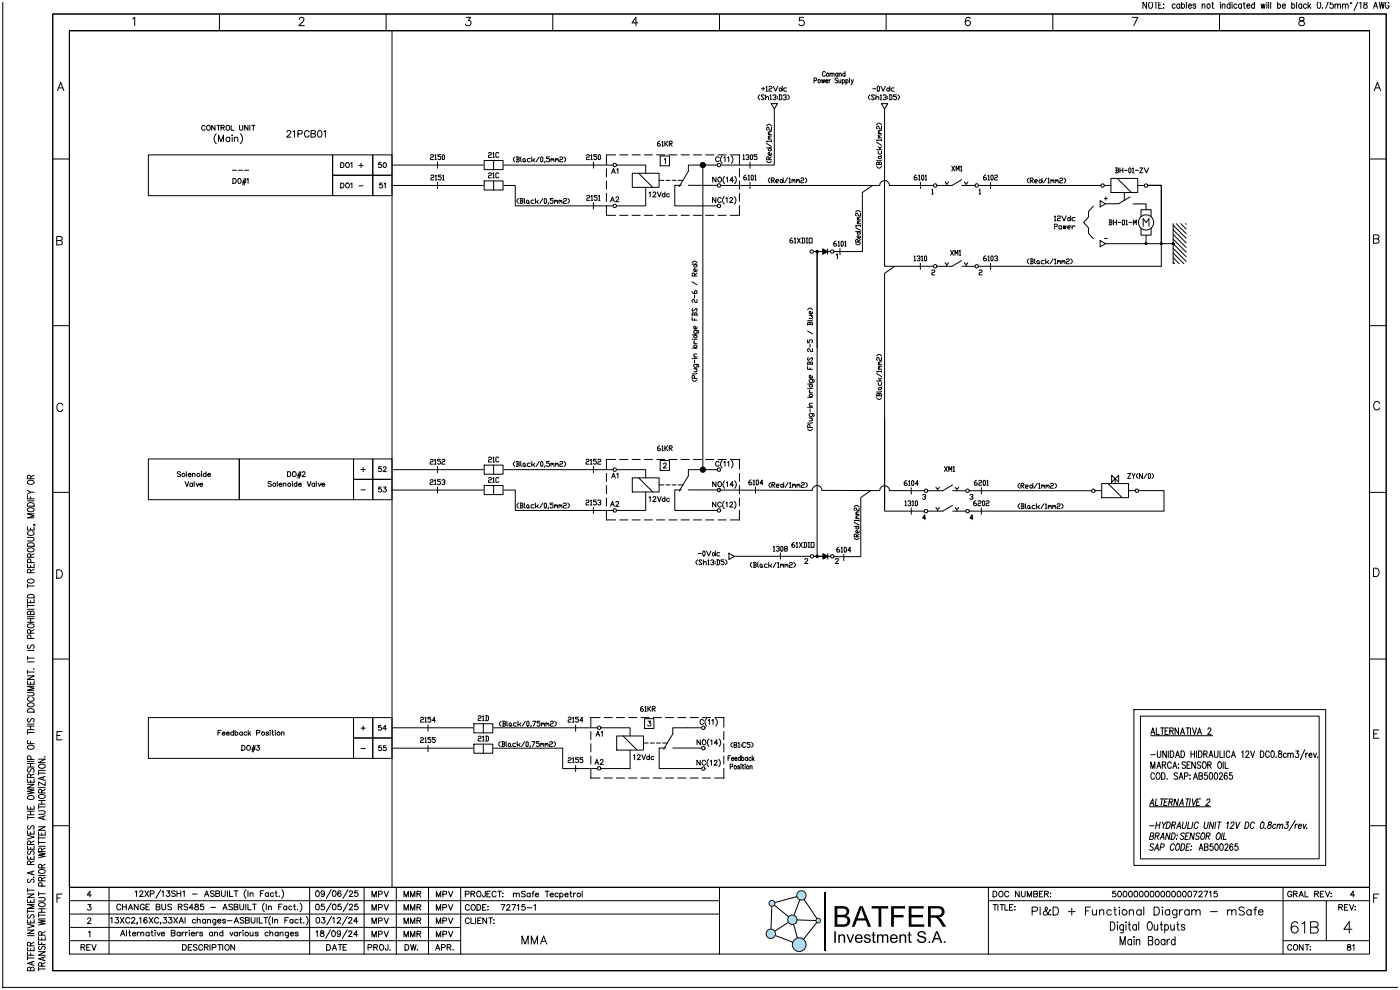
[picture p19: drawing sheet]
<svg xmlns="http://www.w3.org/2000/svg" width="420mm" height="297mm" viewBox="0 0 420 297" stroke-linecap="round" stroke-linejoin="round" font-family="sans-serif">
<!-- layer: 02 -->
<g fill="none" stroke="#000" stroke-width=".3">
<path d="M117.6 49.5h66.2M184.9 49.5h8.8v2.5M189.6 52h8.1v4.2h-8.1zM191.5 52l4.3 4.2M193.7 56.2v5.5h-8.8M198 46.8h2.8v2.9h-2.8zM204.3 55.6h-1.9v6.1h12.7M206.5 55.6h8.6M215.1 49.5h-8.6v1.9l-2.8 4.5M216.2 55.6h47.6M266.8 55.6h13.2M293.5 55.6h36.7"/>
<path d="M331.2 55.6h2M333.2 53.5h8v4.2h-8zM335.1 53.5l4.2 4.2M337.2 57.7v2.4M341.2 55.6h2M330 72.1l1.6 1-1.6 .9zM330 60.2l1.6 .9-1.6 1zM331.6 73.1h20.3M331.6 61.1h2.7M341.2 61.2h2.5v1.7M343.7 70.5v2.6M348.3 73.1v-17.5h-4h4v24.3h-54.8"/>
<circle cx="343.7" cy="73.1" r=".32"/>
<circle cx="348.3" cy="73.1" r=".32"/>
<circle cx="351.9" cy="73.1" r=".32"/>
</g>
<!-- layer: 03 -->
<g fill="none" stroke="#000" stroke-width=".3">
<path d="M283.5 54.5l.5 .5 .5-.5M284 55v.6M288.5 53.9l-3 1.7h-4.5M288.5 55.6h3.9M289.3 54.5l.5 .5 .5-.5M289.8 55v.6M339 59.1l-3.5 2h-1.2M283.5 78.8l.5 .5 .5-.5M284 79.3v.6M288.5 78.1l-3 1.8h-4.5M288.5 79.9h3.9M289.3 78.8l.5 .5 .5-.5"/>
<path d="M289.8 79.3v.6M339.8 61.2h1.4M342.2 65v-2.1h3.1v2.1M342.2 68.5v2h3.1v-2M342.9 67.9v-2.3l.8 1.1 .9-1.1v2.3"/>
<circle cx="280.5" cy="55.6" r=".54"/>
<circle cx="293" cy="55.6" r=".54"/>
<circle cx="330.7" cy="55.7" r=".54"/>
<circle cx="343.7" cy="55.7" r=".54"/>
<circle cx="280.5" cy="79.9" r=".54"/>
<circle cx="293" cy="79.9" r=".54"/>
<circle cx="343.7" cy="66.7" r="2.3"/>
</g>
<!-- layer: _TEXTO -->
<g fill="none" stroke="#000" stroke-width=".3">
<path d="M183.4 52l.6-1.4 .6 1.4M183.6 51.5h.7M184.7 59.4l.3-.4 .6 .3-.9 1.2h.9M185 50.8l.3-.2v1.4M199.2 47.8l.4-.3v1.5M214.7 59.3v1.4l-1-1.4v1.4M214.7 53.1v1.5l-.9-1.5v1.5M215.4 53.3l.2-.1a.66 .66 0 0 1 .9 .7 .66 .66 0 0 1-1.1 .5zM215.7 47.4a.54 .54 0 0 0-.6-.4 .54 .54 0 0 0-.5 .6v.3a.54 .54 0 0 0 .5 .6 .54 .54 0 0 0 .6-.4M216.3 59.6a.54 .54 0 0 0-.6-.4 .54 .54 0 0 0-.4 .6v.4a.54 .54 0 0 0 .4 .5 .54 .54 0 0 0 .6-.3M216.6 46.7a1.51 1.51 0 0 0 0 2.3M217.1 47.3l.3-.3v1.5"/>
<path d="M217.2 59a1.51 1.51 0 0 0 0 2.2M217.3 52.9a1.51 1.51 0 0 0 0 2.2M217.7 59.5l.4-.2v1.4M217.8 53.4l.4-.3v1.5M218.2 47.3l.4-.3v1.5M218.9 59.6l.3-.3 .5 .2-.9 1.2h1M219.3 46.7a1.51 1.51 0 0 1 0 2.3M220 54.1h-1.1l.7-1v1.5M220.2 59a1.51 1.51 0 0 1 0 2.2M220.4 52.9a1.51 1.51 0 0 1 0 2.2M279.5 57l.2-.3v1.5M279.5 58.2h.4"/>
<path d="M285.5 49.8l.8 1.5M286.3 49.8l-.8 1.5M286.8 51.3v-1.5l.4 1 .5-1v1.5M288.1 50l.2-.2v1.5M288.1 51.3h.5M293.7 57l.2-.3v1.5M293.7 58.2h.4M331.2 59.6h.9M331.7 59.1v.9M334.6 50.4h.6l.3 .2-.3 .5M334.8 51.1h.4l.3 .5-.3 .2h-.6M334.8 50.4v1.4"/>
<path d="M335.9 50.4v1.4M335.9 51.1h.9M336.8 50.4v1.4M337.2 51.1h.9M338.8 50.4l.4 .2v1l-.2 .2-.4-.2v-1zM339.7 50.6l.2-.2v1.4M339.7 51.8h.4M340.5 51.1h.9M341.9 50.4h.8l-.8 1.4h.8M343.2 50.4l.7 1.4 .6-1.4M183.1 60.5l.6-1.5 .5 1.5M183.3 60h.7"/>
<path d="M316.3 65l.2-.2v1.4M316.3 67.9h.6l.2-.4-.2-.3h-.6v1.5M316.3 66.2h.4M317.1 65l.3-.2h.4l.2 .2-.2 .5h-.4l-.3 .2v.5h.9M317.8 67.7h.4l.3 .2-.3 .8h-.4l-.2-.3zM318.5 64.8l.6 1.4 .7-1.4M318.9 67.7l.2 1 .3-1 .2 1 .2-1M320.2 68.2h.7l.2-.3-.2-.2h-.4l-.3 .2v.5l.3 .3h.4M320.5 65.2l.6 .5-.4 .5-.5-.2zM321.1 64.8v1.4M321.6 67.7v1M322.4 65.2h-.6l-.2 .3 .2 .7h.6"/>
<path d="M322.4 67.9l-.4-.2-.4 .5M331.2 71.5h.9M332.6 66h.7l.2 .2-.2 .5M332.9 66.7h.4l.2 .5-.2 .2h-.7M332.9 66v1.4M334 66v1.4M334 66.7h.8M334.8 66v1.4M335.3 66.7h.9M336.8 66l.5 .2v1l-.2 .2-.5-.2v-1zM337.7 66.2l.2-.2v1.4M337.7 67.4h.5"/>
<path d="M338.6 66.7h.9M339.9 67.4v-1.4l.5 .9 .4-.9v1.4M279.5 81.2l.2-.2h.4l.3 .2-.3 .5h-.4l-.2 .3v.5h.9M293.7 81.2l.2-.2h.4l.3 .2-.3 .5h-.4l-.2 .3v.5h.9"/>
</g>
<!-- layer: 0 -->
<g fill="none" stroke="#000" stroke-width=".3">
<path d="M351.9 78.7l.4 .4M351.9 77.3l1.8 1.8M351.9 75.9l3.2 3.2M351.9 74.5l3.9 3.9M351.9 73.1l3.9 3.9M351.9 71.7l3.9 3.9M351.9 70.3l3.9 3.9M351.9 68.9l3.9 3.9M351.9 67.6l3.9 3.9M351.9 67.1v12M352.8 67.1l3 3M354.2 67.1l1.6 1.6"/>
<path d="M355.6 67.1l.2 .2"/>
<circle cx="184.4" cy="49.5" r=".54"/>
<circle cx="210.8" cy="49.5" r=".8"/>
<circle cx="215.6" cy="55.6" r=".54"/>
<circle cx="215.6" cy="49.5" r=".54"/>
<circle cx="184.4" cy="61.7" r=".54"/>
<circle cx="215.6" cy="61.7" r=".54"/>
</g>
<!-- layer: 02 -->
<path d="M343.4 72.7h.7v.7h-.7zM348 72.7h.6v.7h-.6zM351.5 72.7h.7v.7h-.7z" fill="#000"/>
<!-- layer: 01 -->
<g fill="none" stroke="#000" stroke-width=".3">
<path d="M129.1 46.6l.2-.2h.5l.2 .2-.2 .5h-.5l-.2 .3v.5h.9M130.5 46.6l.2-.2v1.5M130.5 47.9h.4M131.2 48.6v1.8M132.2 46.4h-.9v.5h.7l.2 .2-.2 .8h-.4l-.3-.3M132.9 46.4l.4 .2v1l-.2 .3-.4-.3v-1zM181.9 50.6v2.5M181.9 54.3v2.4M181.9 58v2.4M184.6 46.5h-2.7v2.9M185.9 46.5h2.4M189.6 46.5h2.4"/>
<path d="M193.2 46.5h2.5M196.9 46.5h2.5M197.7 54.1h1.4M199.7 54.1h1.2M200.6 46.5h2.5M201.6 54.1h1.2M203.4 54.1h1.4M204.3 46.5h2.4M208 46.5h2.4M211.7 46.5h2.4M215.3 46.5h2.5M219 46.5h2.8v2.9"/>
<path d="M221.8 50.6v2.5M221.8 54.3v2.4M221.8 58v2.4M221.8 46.4h.1M274.9 52.5l-.7 .5v.7l.2 .3h.5l.2-.5-.2-.2h-.7M275.5 52.8l.2-.3v1.5M275.5 54h.5M276.1 54.7v1.9M276.6 52.5l.5 .3v.9l-.3 .3-.4-.3v-.9zM277.5 52.8l.2-.3v1.5M277.5 54h.5M295.7 52.5l-.7 .5v.7l.2 .3h.5l.2-.5-.2-.3h-.7"/>
<path d="M296.3 52.8l.2-.3v1.5M296.3 54h.5M297.1 54.7v1.9M297.4 52.5l.5 .3v.9l-.2 .3-.5-.3v-.9zM298.3 52.8l.2-.3h.5l.2 .3-.2 .4h-.5l-.2 .3v.5h.9M308.6 53.4l-.5 .5v.5l.5 .5M309 54.1h.7l.2-.5-.2-.2h-.7v1.5M309.2 54.1l.7 .8M310.3 54.4h.7l.2-.3-.2-.2h-.4l-.3 .2v.5l.3 .3h.4M311.9 53.9l.6 .5-.4 .5-.4-.3zM312.5 53.4v1.5M313.9 53.4l-.9 1.5"/>
<path d="M314.3 53.6l.2-.2v1.5M314.3 54.9h.5M315.2 54.1l.2-.2 .2 .5M315.2 53.9v1M315.6 54.1l.3-.2 .2 .2v.8M316.5 54.1l.2-.2 .3 .5M316.5 53.9v1M317 54.1l.2-.2 .2 .2v.8M317.8 53.6l.3-.2h.4l.2 .2-.2 .5h-.4l-.3 .3v.5h.9M319.2 53.4l.4 .5v.5l-.4 .5M181.9 64.6h.1M181.9 61.7v2.9h2.7"/>
<path d="M185.9 64.6h2.4M189.6 64.6h2.4M193.2 64.6h2.5M196.9 64.6h2.5M200.6 64.6h2.5M204.3 64.6h2.4M208 64.6h2.4M211.7 64.6h2.4M215.3 64.6h2.5M221.8 61.7v2.9h-2.8M221.8 64.6h.1M274.2 77l.2-.2v1.4"/>
<path d="M274.2 78.2h.4M275 77l.3-.2h.4l.2 .4-.4 .3M275.7 77.5l.2 .2-.2 .5h-.4l-.3-.2M276 78.9v1.9M276.4 77l.2-.2v1.4M276.4 78.2h.4M277.5 76.8l.4 .2v1l-.2 .2-.4-.2v-1zM295.7 76.8l-.7 .4v.8l.2 .2h.5l.2-.5-.2-.2h-.7M296.3 77l.2-.2v1.4M296.3 78.2h.5M297.1 78.9v1.9M297.4 76.8l.5 .2v1l-.2 .2-.5-.2v-1z"/>
<path d="M298.3 77l.2-.2h.5l.2 .4-.4 .3M299 77.5l.2 .2-.2 .5h-.5l-.2-.2M308.6 77.6l-.5 .5v.5l.5 .5M309 77.6h.7l.2 .3-.2 .5M309.2 78.4h.5l.2 .5-.2 .2h-.7M309.2 77.6v1.5M310.3 77.6v1.3l.3 .2M311.2 78.1l.5 .3-.3 .7-.4-.2zM311.7 78.9l.2 .2M313.2 78.1h-.7l-.2 .3 .2 .7h.7M313.6 77.6v1.5M314.1 78.6l.4 .5"/>
<path d="M314.5 78.1l-.4 .5h-.5M315.9 77.6l-.9 1.5M316.3 77.9l.2-.3v1.5M316.3 79.1h.4M317.2 78.4l.2-.3 .2 .5M317.2 78.1v1M317.6 78.4l.2-.3 .3 .3v.7M318.5 78.4l.2-.3 .2 .5M318.5 78.1v1M318.9 78.4l.3-.3 .2 .3v.7M319.8 77.9l.3-.3h.4l.2 .3-.2 .5h-.4l-.3 .2v.5h.9M321.2 77.6l.4 .5v.5l-.4 .5"/>
<path d="M328 61.8l-1.5 1.6v1.7l-1.5 1.6 1.5 1.7v1.6l1.5 1.6"/>
</g>
<!-- layer: 0 -->
<path d="M210 48.7h1.6v1.6h-1.6z" fill="#000"/>
<!-- layer: 02 -->
<path d="M145.2 48.1h5.7v2.8h-5.7z" fill="none" stroke="#fff" stroke-width=".3"/>
<path d="M145.2 48.1h5.7v2.8h-5.7z" fill="#fff"/>
<path d="M117.6 55.6h36.9v6.1h29.3M145.2 48.1h5.7v2.8h-5.7zM148.1 48.1v2.8" fill="none" stroke="#000" stroke-width=".3"/>
<!-- layer: 0 -->
<path d="M117.6 9.2v256.9" fill="none" stroke="#000" stroke-width=".3"/>
<!-- layer: _TEXTO -->
<g fill="none" stroke="#000" stroke-width=".3">
<path d="M61.5 38a.54 .54 0 0 0-.6-.4 .54 .54 0 0 0-.4 .6v.3a.54 .54 0 0 0 .4 .6 .54 .54 0 0 0 .6-.4M62.1 37.8l.1-.1a.66 .66 0 0 1 .9 .7 .66 .66 0 0 1-1 .5zM64.5 37.6v1.5l-1-1.5v1.5M65 37.6h1M65.5 37.6v1.5M66.3 38.3l.8-.1 .1-.5-.9-.1v1.5M66.8 38.3l.5 .8M67.9 37.8l.2-.1a.66 .66 0 0 1 .8 .7 .66 .66 0 0 1-1 .5zM69.3 37.6v1.5h.9M71.8 37.6v1.1l.5 .4 .5-.2v-1.3M74.4 37.6v1.5l-1-1.5v1.5M74.9 37.6v1.5"/>
<path d="M75.5 37.6h1M76 37.6v1.5M86.1 39.6l.4-.4h.3l.4 .3-.3 .7-.9 .9h1.3M87.9 39.5l.4-.3v1.9M92.7 39.6a.72 .72 0 0 0-.8-.4 .72 .72 0 0 0-.6 .7v.5a.72 .72 0 0 0 .6 .7 .72 .72 0 0 0 .8-.4M95.5 39.3a.64 .64 0 0 1 1 .2l.1 .5a.84 .84 0 0 1-.8 1.1 1.25 1.25 0 0 1-.3-1.8zM97.1 39.5l.5-.3v1.9M64.9 40.1a2.02 2.02 0 0 0 0 3M65.5 42.4v-1.9l.8 1.9 .7-1.9v1.9M68.9 41.4a.63 .63 0 0 0-.9-.1 .63 .63 0 0 0 0 1 .63 .63 0 0 0 .9-.1M68.9 41.1v1.3M69.6 40.6h.1z"/>
<path d="M69.6 41.1v1.3M69.7 51.1h1.2M69.9 53.5h.4a.79 .79 0 0 1 .6 .8 .79 .79 0 0 1-.6 .7h-.4zM70.3 41.5l.5-.4 .4 .1 .1 1.2M70.3 41.1v1.3M71.5 51.1h1.3M71.5 53.6a.67 .67 0 0 1 .8 .7 .67 .67 0 0 1-.8 .6l-.2-.5zM72.1 40.1a2.02 2.02 0 0 1 0 3M72.7 54.7h1M72.8 54.3h1M73.3 53.5l-.5 2M73.3 51.1h1.3"/>
<path d="M73.7 53.5l-.5 2M74.1 53.8l.3-.3v1.5M89.4 40.2l1.1-.1 .2-.3-.1-.5-1.2-.1v1.9M93.3 40.1l1.2 .2 .1 .5-.5 .3h-.8v-1.9l1.2 .1v.6l-.4 .2M102.2 48.8h.5a.79 .79 0 0 1 .5 .7 .79 .79 0 0 1-.5 .7h-.5zM102.2 54.9h.5a.79 .79 0 0 1 .5 .7 .79 .79 0 0 1-.5 .8h-.5zM103.8 49l.1-.2a.66 .66 0 0 1 .9 .8 .66 .66 0 0 1-1 .4zM103.9 55a.66 .66 0 0 1 .9 .7 .66 .66 0 0 1-1 .5l-.1-.7zM105.2 49.1l.4-.3v1.4M105.2 55.2l.4-.3v1.5M107.7 49.6h1.2M107.7 55.7h1.2"/>
<path d="M108.3 49v1.2M114.3 48.8h-.7v.6a.52 .52 0 0 1 .8 0 .52 .52 0 0 1-.1 .8 .52 .52 0 0 1-.8-.2M114.7 54.9h-.7l-.1 .6a.52 .52 0 0 1 .8 0 .52 .52 0 0 1-.1 .8 .52 .52 0 0 1-.8-.2M115.1 48.8a.67 .67 0 0 1 .8 .7 .67 .67 0 0 1-.8 .7l-.2-.6zM115.2 55.2l.4-.3v1.5M197.9 42.3l-.7 .5v.8l.2 .2h.5l.2-.5-.2-.2h-.7M198.5 42.6l.2-.3v1.5M198.5 43.8h.5M199.4 42.3v1.5M199.6 43.1l.7 .7M200.3 42.3l-.9 .8M200.7 43.1h.7l.2-.5-.2-.3h-.7v1.5"/>
<path d="M201 43.1l.6 .7"/>
</g>
<!-- layer: 03 -->
<path d="M44.5 46.5h55.3v12.2h-55.3zM99.8 46.5h12v6.1h-12zM99.8 52.6h12v6.1h-12zM111.8 46.5h5.8v6.1h-5.8zM111.8 52.6h5.8v6.1h-5.8z" fill="none" stroke="#000" stroke-width=".3"/>
<!-- layer: 02 -->
<path d="M145.2 54.3h5.7v2.7h-5.7z" fill="none" stroke="#fff" stroke-width=".3"/>
<path d="M145.2 54.3h5.7v2.7h-5.7z" fill="#fff"/>
<g fill="none" stroke="#000" stroke-width=".3">
<path d="M231.3 31.1h1.9l-1 1.6zM232.2 32.7v16.8h-16M264.4 31.1h1.9l-1 1.6zM265.3 32.7v47.2h14.7M145.2 54.3h5.7v2.7h-5.7zM148.1 54.3v2.7M261.7 55.6l-3 2.1v17.8h-8.6M244 75.5h5.1M268.4 79.9l-3.1 2.1v70.6M198 138.1h2.8v3h-2.8zM117.6 140.9h66.2M184.9 140.9h8.8v2.4"/>
<path d="M189.6 143.3h8.1v4.3h-8.1zM191.5 143.3l4.3 4.3M193.7 147.6v5.5h-8.8M204.3 146.9h-1.9v6.2h12.7M206.5 146.9h8.6M215.1 140.9h-8.6v1.8l-2.8 4.6"/>
</g>
<!-- layer: 0 -->
<g fill="none" stroke="#000" stroke-width=".3">
<circle cx="243.5" cy="75.5" r=".54"/>
<circle cx="245.1" cy="75.5" r=".4"/>
<circle cx="249.6" cy="75.5" r=".54"/>
<circle cx="184.4" cy="153.1" r=".54"/>
<circle cx="184.4" cy="140.9" r=".54"/>
<circle cx="210.8" cy="140.9" r=".8"/>
<circle cx="215.6" cy="153.1" r=".54"/>
<circle cx="215.6" cy="140.9" r=".54"/>
<circle cx="215.6" cy="147" r=".54"/>
</g>
<!-- layer: _TEXTO -->
<g fill="none" stroke="#000" stroke-width=".3">
<path d="M227.9 28.4l-.5 .5v.5l.5 .5M228.4 26.6h.9M228.9 26.1v1M229.2 28.7l-.2-.3h-.5l-.2 .3 .9 1-.2 .2h-.5l-.2-.2M229.6 29.4l.7-.5 .2 .3v.7M229.6 28.4v1.5M229.7 26.1l.3-.2v1.5M229.7 27.4h.5M230.6 26.1l.3-.2h.4l.2 .2-.2 .5h-.4l-.3 .3v.5h.9M231 28.7l.2-.3v1.5M231 29.9h.4M231.8 28.7l.3-.3h.4l.2 .5-.4 .3"/>
<path d="M232 25.9l.6 1.5 .7-1.5M232.5 29.2l.2 .2-.2 .5h-.4l-.3-.2M233.2 28.9v.3M233.2 29.4v.3M233.6 28.4h.7l.2 .3v1l-.2 .2h-.7M233.8 28.4v1.5M233.9 26.4l.7 .5-.4 .5-.5-.3zM234.6 25.9v1.5M234.9 28.7l.3-.3h.4l.2 .5-.4 .3M235.6 29.2l.2 .2-.2 .5h-.4l-.3-.2M235.9 26.4h-.6l-.2 .2 .2 .8h.6M236.3 28.4l.4 .5v.5l-.4 .5"/>
<path d="M244.2 24.2l.6-.1v-.6l-.6-.1v1.5M246.4 23.9l.2 1 .3-1 .2 1 .2-1M247.5 21.8a.43 .43 0 0 0-.5-.4 .43 .43 0 0 0-.3 .6v.3a.43 .43 0 0 0 .3 .6 .43 .43 0 0 0 .5-.3M247.7 24.3h.6l-.1-.3a.42 .42 0 0 0-.6 .4 .42 .42 0 0 0 .7 .3M248.7 23.9v1M248.9 22.2l.3-.3 .3 .1 .1 .9M248.9 21.9v1M249.1 23.9l-.4 .4M249.6 22.2l.2-.3 .3 .1 .1 .9M251.2 23.6l-.2-.2-.5 .2 .1 .4 .6 .4-.2 .5-.5-.2M251.3 22.1l-.1-.1a.42 .42 0 0 0-.6 .4 .42 .42 0 0 0 .7 .3M251.3 21.9v1"/>
<path d="M251.6 23.9v.9l.3 .1 .3-.3M251.7 22.2l.3-.3 .3 .1v.9M251.7 21.9v1M252.2 23.9v1M252.6 24.1l.2-.1a.42 .42 0 0 1 .5 .4 .42 .42 0 0 1-.7 .3M252.6 23.9v1.5M253.4 22.1l-.1-.1a.42 .42 0 0 0-.6 .4 .42 .42 0 0 0 .7 .3M253.4 21.4v1.5M253.7 24.1l.1-.1a.42 .42 0 0 1 .6 .4 .42 .42 0 0 1-.7 .3M253.7 23.9v1.5M254.8 23.4v1.5M255.3 23.9l.3 1"/>
<path d="M256 23.9l-.5 1.4-.3 .1M260.9 28.4l-.4 .5v.5l.4 .5M261.8 26.6h.9M262.3 28.7l-.3-.3h-.4l-.2 .3 .9 1-.3 .2h-.4l-.2-.2M262.7 29.4l.7-.5 .2 .3v.7M262.7 28.4v1.5M263.3 25.9l.5 .2v1l-.2 .3-.5-.3v-1zM264 28.7l.2-.3v1.5M264 29.9h.5M264.2 25.9l.7 1.5 .6-1.5M264.9 28.7l.2-.3h.5l.2 .5-.5 .3M265.6 29.2l.2 .2-.2 .5h-.5l-.2-.2"/>
<path d="M266.2 26.4l.7 .5-.5 .5-.4-.3zM266.2 28.9v.3M266.2 29.4v.3M266.7 28.4h.6l.3 .3v1l-.3 .2h-.6M266.9 25.9v1.5M266.9 28.4v1.5M268.2 26.4h-.7l-.2 .2 .2 .8h.7M268.9 28.4h-.9v.5h.7l.2 .3-.2 .7h-.5l-.2-.2M269.3 28.4l.5 .5v.5l-.5 .5M194.7 57.9l.3-.3v1.5M195.9 57.9l.2-.3 .6 .3-.9 1.2h1M197.2 57.6l.6 1.5 .5-1.5"/>
<path d="M199.4 58.3a.47 .47 0 0 0-.7-.1 .47 .47 0 0 0 0 .7 .47 .47 0 0 0 .7 0M199.4 57.6v1.5M200.8 58.3a.47 .47 0 0 0-.7-.1 .47 .47 0 0 0 0 .7 .47 .47 0 0 0 .7 0M237.6 71.4l-.7 .5v.7l.3 .3h.4l.2-.5-.2-.3h-.7M238.3 71.6l.2-.2v1.5M238.3 72.9h.4M239.2 71.4l.8 1.5M240 71.4l-.8 1.5M240.5 71.4h.6l.3 .2v1l-.3 .3h-.6M240.7 71.4v1.5M241.8 72.9h.4M241.8 71.4h.4"/>
<path d="M242 71.4v1.5M242.7 71.4h.9v1.5h-.9zM250.8 76.4l.4-.3v1.5M285.1 75.1l.9 1.5M286 75.1l-.9 1.5M286.4 76.6v-1.5l.5 1 .4-1v1.5M287.7 75.3l.3-.2v1.5M287.7 76.6h.5M114.3 140h-.7v.6a.52 .52 0 0 1 .8 0 .52 .52 0 0 1-.1 .8 .52 .52 0 0 1-.8-.2M199 139.2l.3-.3 .5 .3-.9 1.1h1M215.7 138.7a.54 .54 0 0 0-.6-.3 .54 .54 0 0 0-.5 .5v.4a.54 .54 0 0 0 .5 .5 .54 .54 0 0 0 .6-.3M216.6 138.1a1.51 1.51 0 0 0 0 2.2"/>
<path d="M217.1 138.7l.4-.3v1.4M218.2 138.7l.4-.3v1.4M219.3 138.1a1.51 1.51 0 0 1 0 2.2M54.1 141.7l-.3-.2-.6 .2 .1 .3 .8 .5-.3 .5-.6-.3M55.5 144.4l.6 1.5 .5-1.5M55.9 141.5v1.5M56.5 142.4h.8a.47 .47 0 0 0-.5-.4 .47 .47 0 0 0-.4 .5 .47 .47 0 0 0 .4 .5l.5-.3M57.7 142.2l.4-.2h.3l.1 1M57.7 142v1M57.7 145.1a.47 .47 0 0 0-.6 0 .47 .47 0 0 0 0 .7 .47 .47 0 0 0 .6-.1M57.7 144.9v1M58.2 144.4v1.5"/>
<path d="M58.8 144.9l.4 1 .4-1M59.9 145.3h.9a.47 .47 0 0 0-.5-.3 .47 .47 0 0 0-.5 .4 .47 .47 0 0 0 .5 .5l.5-.2M60.4 141.5h.1M60.4 142v1M61.8 142.2a.47 .47 0 0 0-.7-.1 .47 .47 0 0 0 0 .7 .47 .47 0 0 0 .7-.1M61.8 141.5v1.5M62.3 142.4h.8a.47 .47 0 0 0-.5-.4 .47 .47 0 0 0-.4 .5 .47 .47 0 0 0 .4 .5l.5-.3M81.4 144.6l-.4-.2-.6 .2 .2 .4 .8 .5-.4 .4-.6-.2M83.1 144.4v1.5M83.7 145.3h.9a.47 .47 0 0 0-.6-.4 .47 .47 0 0 0-.4 .5 .47 .47 0 0 0 .5 .5l.5-.2M85 145.2l.3-.3 .4 .1v.9M85 144.9v1"/>
<path d="M86.2 141.5h.5a.79 .79 0 0 1 .5 .7 .79 .79 0 0 1-.5 .7h-.5zM87.6 144.5h.1M87.7 144.9v1M87.8 141.7l.2-.2a.66 .66 0 0 1 .9 .7 .66 .66 0 0 1-1.1 .5zM89 145.1a.47 .47 0 0 0-.7-.1 .47 .47 0 0 0 0 .7 .47 .47 0 0 0 .7 0M89 144.4v1.5M89.3 142.7h.9M89.3 142.2h1M89.5 145.3h.9a.47 .47 0 0 0-.5-.4 .47 .47 0 0 0-.5 .5 .47 .47 0 0 0 .5 .5l.5-.2M89.8 141.5l-.5 1.9M90.2 141.5l-.5 1.9M90.7 141.8l.2-.3 .6 .2-.9 1.2h1"/>
<path d="M92.1 144.4l.6 1.5 .6-1.5M94.4 145.1a.47 .47 0 0 0-.7-.1 .47 .47 0 0 0 0 .7 .47 .47 0 0 0 .7 0M94.4 144.9v1M94.9 144.4v1.5M95.4 144.9l.4 1 .5-1M96.5 145.3h.9a.47 .47 0 0 0-.5-.4 .47 .47 0 0 0-.4 .5 .47 .47 0 0 0 .4 .5l.5-.2M108.3 140.8h1.3M108.3 146.9h1.3M108.9 140.2v1.2M114.3 146.1h-.7v.6a.52 .52 0 0 1 .8 0 .52 .52 0 0 1-.1 .8 .52 .52 0 0 1-.8-.2M115 140.3l.3-.3 .5 .3-.9 1.1h1M115 146.1h.8l-.4 .6a.49 .49 0 0 1 .4 .7 .49 .49 0 0 1-.9-.1"/>
<path d="M183.1 151.9l.6-1.5 .5 1.5M183.3 151.4h.7M183.4 143.4l.6-1.5 .6 1.5M183.6 142.9h.8M184.7 150.7l.3-.3 .6 .3-.9 1.2h.9M185 142.2l.3-.3v1.5M214.7 150.6v1.5l-1-1.5v1.5M214.7 144.5v1.5l-.9-1.5v1.5M215.6 144.6a.66 .66 0 0 1 .9 .7 .66 .66 0 0 1-1.1 .5l-.1-.7zM216.3 151a.54 .54 0 0 0-.6-.4 .54 .54 0 0 0-.4 .6v.3a.54 .54 0 0 0 .4 .6 .54 .54 0 0 0 .6-.4M217.2 150.3a1.51 1.51 0 0 0 0 2.3M217.3 144.2a1.51 1.51 0 0 0 0 2.3"/>
<path d="M217.7 150.9l.4-.3v1.5M217.8 144.8l.4-.3v1.5M218.9 151l.3-.4 .5 .3-.9 1.2h1M220 145.5h-1.1l.7-1v1.5M220.2 150.3a1.51 1.51 0 0 1 0 2.3M220.4 144.2a1.51 1.51 0 0 1 0 2.3"/>
<circle cx="245.7" cy="24.3" r=".45"/>
<circle cx="248.2" cy="22.4" r=".45"/>
<circle cx="55" cy="142.4" r=".49"/>
<circle cx="59.5" cy="142.4" r=".49"/>
<circle cx="82.3" cy="145.4" r=".49"/>
<circle cx="86.8" cy="145.4" r=".49"/>
</g>
<!-- layer: 03 -->
<path d="M210.8 49.6v91.3M245.1 75.5v91.4M246.8 74.6l1.4 .9-1.4 .8zM248.2 74.6v1.7M44.5 137.7h27.3v12.2h-27.3zM71.8 137.7h34.2v12.2h-34.2zM106 137.7h5.8v6.1h-5.8zM111.8 137.7h5.8v6.1h-5.8zM106 143.8h5.8v6.1h-5.8zM111.8 143.8h5.8v6.1h-5.8z" fill="none" stroke="#000" stroke-width=".3"/>
<path d="M246.7 74.6h1.5v1.7h-1.5z" fill="#000"/>
<!-- layer: 0 -->
<path d="M244.7 75h.8v.8h-.8zM210 140.1h1.6v1.6h-1.6z" fill="#000"/>
<!-- layer: 01 -->
<g fill="none" stroke="#000" stroke-width=".3">
<path d="M229.9 37.7l.5-.4h.5l.5 .4M230.9 39.9l-.5 .3 .3 .2M231.4 39.5h-.7l-.3 .2 .3 .2M231.4 38.2v.9l-.7-.3v-.4l-.3-.2-.5 .2v.4l.3 .3M262.9 37.4l.5-.5h.5l.5 .5M263.9 39.6l-.5 .2 .3 .2M264.4 39.1h-.7l-.3 .3 .3 .2M264.4 37.8v.9l-.7-.2v-.5l-.3-.2-.5 .2v.5l.3 .2M129.2 52.8l.3-.3h.4l.2 .3-.2 .4h-.4l-.3 .3v.5h.9M130.6 52.8l.2-.3v1.5M130.6 54h.4M131.2 54.7v1.9"/>
<path d="M132.3 52.5h-.9v.5h.7l.2 .2-.2 .8h-.4l-.3-.3M132.8 52.8l.2-.3v1.5M132.8 54h.4M146.5 46l.2-.3h.5l.2 .3-.2 .5h-.5l-.2 .2v.5h.9M146.5 52.1l.2-.2h.5l.2 .2-.2 .5h-.5l-.2 .2v.5h.9M147.8 46l.3-.3v1.5M147.8 52.1l.3-.2v1.4M147.8 47.2h.5M147.8 53.3h.5M149.6 46l-.2-.3h-.5l-.2 .3v1l.2 .2h.5l.2-.2M149.6 52.1l-.2-.2h-.5l-.2 .2v1l.2 .2h.5l.2-.2M154.4 47.1l-.4 .5v.4l.4 .5"/>
<path d="M154.9 47.1h.6l.2 .2-.2 .5M155.1 47.8h.4l.2 .5-.2 .2h-.6M155.1 47.1v1.4M155.5 59.5l-.4 .5v.5l.4 .5M155.9 59.5h.7l.2 .3-.2 .5M156.2 59.5v1.5M156.2 47.1v1.2l.2 .2M157.1 47.6l.4 .2-.2 .7-.4-.2zM157.3 59.5v1.3l.2 .2M157.5 48.3l.2 .2M159.1 47.6h-.7l-.2 .2 .2 .7h.7M159.5 47.1v1.4"/>
<path d="M159.9 48l.5 .5M160.4 47.6l-.5 .4h-.4M160.6 59.5v1.5M161.7 47.1l-.9 1.4M162.4 47.1l.4 .2v1l-.2 .2-.4-.2v-1zM162.8 59.5l-.9 1.5M163.5 59.5l.4 .3v1l-.2 .2-.5-.2v-1zM163.5 48.3l-.2 .5M164.8 47.1h-.9v.5h.7l.2 .2-.2 .7h-.5l-.2-.2M165.2 47.8l.3-.2 .2 .4M165.2 47.6v.9M165.7 47.8l.2-.2 .2 .2v.7"/>
<path d="M165.9 59.5h-.9v.5h.7l.2 .3-.2 .7h-.5l-.2-.2M166.6 47.8l.2-.2 .2 .4M166.6 47.6v.9M167 47.8l.2-.2 .3 .2v.7M167.9 47.3l.2-.2h.5l.2 .2-.2 .5h-.5l-.2 .2v.5h.9M169 59.8l.2-.3h.4l.3 .3-.3 .5h-.4l-.2 .2v.5h.9M169.2 47.1l.5 .5v.4l-.5 .5M170.3 59.5l.5 .5v.5l-.5 .5M175.9 46.6l.2-.2h.4l.3 .2-.3 .5h-.4l-.2 .3v.5h.9M176 58.9l.2-.3h.5l.2 .3-.2 .5h-.5l-.2 .2v.5h.9M177.2 46.6l.2-.2v1.5M177.2 47.9h.5"/>
<path d="M177.3 58.9l.2-.3v1.5M178 48.6v1.8M179 46.4h-.9v.5h.7l.2 .2-.2 .8h-.5l-.2-.3M179.1 58.6h-.9v.5h.7l.2 .3-.2 .7h-.5l-.2-.2M179.5 58.9l.3-.3v1.5M179.6 46.4l.5 .2v1l-.2 .3-.5-.3v-1zM222.9 46.6l.2-.2v1.5M222.9 47.9h.4M223.7 52.5l-.6 .5v.7l.2 .3h.4l.3-.3-.3-.4h-.6M223.7 46.6l.3-.2h.4l.2 .2v.3l-.4 .2M224.4 52.8l.2-.3v1.5M224.4 47.1l.2 .3-.2 .5h-.4l-.3-.3"/>
<path d="M224.4 54h.4M225 48.6v1.8M225 54.7v1.9M225.3 46.4l.4 .2v1l-.2 .3-.4-.3v-1zM225.5 52.5l.4 .3v.9l-.2 .3-.4-.3v-.9zM226.4 52.8l.2-.3v1.5M226.4 54h.4M227.1 46.4h-.9v.5h.6l.3 .2-.3 .8h-.4l-.2-.3M229.9 48.3l.5 .5h.5l.5-.5M229.9 44.4h1.5M229.9 43l1.5 .9M230.4 44.8l.5-.4 .5 .6-.7 .2z"/>
<path d="M230.4 41.7h1M230.4 40.4h1M230.7 47.9v-.7l-.5-.2-.3 .2v.7h1.5M230.9 41.3l-.5 .2 .3 .2M230.9 53.3l-.4 .5v.5l.4 .5M231.4 54.1h.6l.2-.5-.2-.3h-.6v1.5M231.4 45.9v.4l-.3 .3-.7-.3v-.4l.3-.2 .2 .2v.7M231.4 42.4h-1.5l.3 .2M231.4 40.8h-.7l-.3 .2 .3 .3M231.4 47l-.7 .7M231.4 42.1v.5M231.6 54.1l.6 .7"/>
<path d="M232.7 54.3h.6l.3-.2-.3-.3h-.4l-.2 .3 .2 .7h.4M234.2 53.8l.7 .5-.5 .5-.4-.2zM234.9 53.3v1.5M236.2 53.3l-.9 1.5M236.7 53.6l.2-.3v1.5M236.7 54.8h.4M237.5 54.1l.3-.3 .2 .5M237.5 53.8v1M238 54.1l.2-.3 .2 .3v.7M238.9 54.1l.2-.3 .2 .5M238.9 53.8v1M239.3 54.1l.2-.3 .3 .3v.7"/>
<path d="M240.2 53.6l.2-.3h.5l.2 .3-.2 .5h-.5l-.2 .2v.5h.9M241.5 53.3l.5 .5v.5l-.5 .5M262.9 50l.5 .4h.5l.5-.4M262.9 49.3h1.5M262.9 44.9h1.5M262.9 42.7l1.5 .9M263.4 47.1l.7-.2 .3 .4-.7 .2zM263.4 45.3v.7l.3 .2 .7-.2v-.7M263.4 44l.5 .5v.4M263.4 41.4h1M263.4 40h1M263.7 49.3v-.4l.4-.2 .3 .2v.6"/>
<path d="M263.7 48.9l-.3-.2-.5 .2v.6M263.9 40.9l-.5 .2 .3 .3M264.4 48l-.3 .2h-1.2M264.4 42h-1.5l.3 .2M264.4 40.5h-.7l-.3 .2 .3 .2M264.4 46.7l-.3 .2M264.4 44l-.5 .5M264.4 41.8v.4M156.2 60.3h.4l.2 .5-.2 .2h-.7M158.2 60l.4 .3-.2 .7-.5-.2zM158.6 60.8l.2 .2M160.1 60h-.6l-.2 .3 .2 .7h.6"/>
<path d="M161 60.5l.5 .5M161.5 60l-.5 .5h-.4M164.6 60.8l-.3 .5M166.3 60.3l.3-.3 .2 .5M166.3 60v1M166.8 60.3l.2-.3 .2 .3v.7M167.7 60.3l.2-.3 .2 .5M167.7 60v1M168.1 60.3l.2-.3 .2 .3v.7M177.3 60.1h.5M178 60.8v1.9M179.5 60.1h.5"/>
<path d="M250.7 72.3l-.6 .5v.8l.2 .2h.4l.2-.5-.2-.2h-.6M251.4 72.6l.2-.3v1.5M251.4 73.8h.4M251.9 74.5v1.9M252.5 72.3l.4 .3v1l-.2 .2-.4-.2v-1zM253.4 72.6l.2-.3v1.5M253.4 73.8h.4M256.6 73l.5 .4h.5l.5-.4M256.6 63.6l.5-.4h.5l.5 .4M256.6 69.5h1.5M256.6 68.3l1.5 .8M257.1 69.9l.5-.4 .5 .6-.7 .2z"/>
<path d="M257.1 67.1h1M257.1 65.9h1M257.4 72.6v-.6l-.3-.2-.5 .2v.6h1.5M257.6 66.7l-.5 .2 .3 .2M257.6 65.5l-.5 .2 .3 .2M258.1 70.8v.4l-.3 .2-.7-.2v-.4l.3-.2 .2 .2v.6M258.1 67.7h-1.5l.3 .2M258.1 66.3h-.7l-.3 .2 .3 .2M258.1 65.1h-.7l-.3 .2 .3 .2M258.1 64v.8h-.5l-.5-.8-.5 .2v.4l.3 .2M258.1 71.8l-.7 .6M258.1 67.5v.4"/>
<path d="M129 138l.2-.2h.5l.2 .2-.2 .5h-.5l-.2 .2v.5h.9M130.3 138l.3-.2v1.4M130.3 139.2h.5M131.2 139.9v1.9M132.1 137.8h-.9v.4h.7l.2 .3-.2 .7h-.5l-.2-.2M132.6 138l.2-.2h.4l.2 .2-.2 .5h-.4l-.2 .2v.5h.8M184.6 137.8h-2.7v2.9M185.9 137.8h2.4M189.6 137.8h2.4M193.2 137.8h2.5M196.9 137.8h2.5M200.6 137.8h2.5"/>
<path d="M204.3 137.8h2.4M208 137.8h2.4M211.7 137.8h2.4M215.3 137.8h2.5M219 137.8h2.8v2.9M221.8 137.8h.1M181.9 156h.1M181.9 153v2.9h2.7M181.9 142v2.4M181.9 145.6v2.5M181.9 149.3v2.5M185.9 155.9h2.4"/>
<path d="M189.6 155.9h2.4M193.2 155.9h2.5M196.9 155.9h2.5M197.7 145.4h1.4M199.7 145.4h1.2M200.6 155.9h2.5M201.6 145.4h1.2M203.4 145.4h1.4M204.3 155.9h2.4M208 155.9h2.4M211.7 155.9h2.4M215.3 155.9h2.5"/>
<path d="M221.8 142v2.4M221.8 145.6v2.5M221.8 149.3v2.5M221.8 153v2.9h-2.8M221.8 156h.1"/>
</g>
<!-- layer: 02 -->
<path d="M145.2 139.5h5.7v2.7h-5.7z" fill="none" stroke="#fff" stroke-width=".3"/>
<path d="M145.2 139.5h5.7v2.7h-5.7z" fill="#fff"/>
<path d="M145.2 139.5h5.7v2.7h-5.7zM148.1 139.5v2.7M117.6 147h36.9v6.1h29.3" fill="none" stroke="#000" stroke-width=".3"/>
<!-- layer: _TEXTO -->
<path d="M197.9 133.7l-.7 .5v.7l.2 .3h.5l.2-.3-.2-.5h-.7M198.5 133.9l.2-.2v1.5M198.5 135.2h.5M199.4 133.7v1.5M199.6 134.4l.7 .8M200.3 133.7l-.9 .7M200.7 134.4h.7l.2-.5-.2-.2h-.7v1.5M201 134.4l.6 .8" fill="none" stroke="#000" stroke-width=".3"/>
<!-- layer: 02 -->
<path d="M145.2 145.6h5.7v2.7h-5.7z" fill="none" stroke="#fff" stroke-width=".3"/>
<path d="M145.2 145.6h5.7v2.7h-5.7z" fill="#fff"/>
<g fill="none" stroke="#000" stroke-width=".3">
<path d="M265.3 125.6v27.7h11.9M145.2 145.6h5.7v2.7h-5.7zM148.1 145.6v2.7M215.6 147l28 .1M246.6 147.1h17.3M261.2 147.1l-3 2.1v17.8h-8M265.3 147.1h.1M266.8 147.1l10.4 .1M290.7 147.2h36.7M328.5 147.2h1.9M330.4 145h8.1v4.3h-8.1zM332.3 145l4.3 4.3"/>
<path d="M334.5 143.6v1.4M338.5 147.2h1.9M341.5 147.2h7.6v6.1h-58.4M218.6 165.9l1.6 1-1.6 .9zM220.2 166.9h22.8M244 166.9h5.1M117.6 218.3h61.6M180.2 218.3h8.8v2.4M193.3 215.6h2.8v2.9h-2.8zM210.4 218.3h-8.6v1.8l-2.8 4.6M117.6 224.4h51.2v6.1h10.4M185 220.7h8v4.3h-8z"/>
<path d="M186.9 220.7l4.2 4.3M189 225v5.5h-8.8M199.6 224.4h-1.9v6.1h12.7M201.8 224.4h8.6"/>
</g>
<!-- layer: _TEXTO -->
<g fill="none" stroke="#000" stroke-width=".3">
<path d="M283.3 139.9l.8 1.5M284.1 139.9l-.8 1.5M194.7 149.2l.3-.3v1.5M195.9 149.3l.2-.4 .6 .3-.9 1.2h1M197.2 148.9l.6 1.5 .5-1.5M199.4 149.6a.47 .47 0 0 0-.7 0 .47 .47 0 0 0 0 .7 .47 .47 0 0 0 .7-.1M199.4 148.9v1.5M200.8 149.6a.47 .47 0 0 0-.7 0 .47 .47 0 0 0 0 .7 .47 .47 0 0 0 .7-.1M276.7 148.5l.2-.2h.5l.2 .5-.4 .2M277.4 149l.2 .3-.2 .5h-.5l-.2-.3M277.6 155.4h-.9l.7-1v1.5M284.6 141.4v-1.5l.4 1 .5-1v1.5"/>
<path d="M285.9 140.2l.2-.3v1.5M285.9 141.4h.5M290.9 148.5l.2-.2h.5l.2 .5-.4 .2M291.6 149l.2 .3-.2 .5h-.5l-.2-.3M291.8 155.4h-.9l.7-1v1.5M338.2 142h.9l-.9 1.5h.9M339.6 142l.4 .8v.7M340.4 142l-.4 .8M341.3 142l-.4 .5v.5l.4 .5M342.7 142v1.5l-.9-1.5v1.5M344 142l-.9 1.5M344.6 142l.5 .3v1l-.2 .2-.5-.2v-1z"/>
<path d="M345.5 142l.5 .5v.5l-.5 .5M209.2 167.9l-.4 .5v.5l.4 .5M209.5 166h.8M210.5 168.2l-.2-.3h-.4l-.3 .3 .9 .9-.2 .3h-.4l-.3-.3M211 168.9l.6-.5 .2 .3v.7M211 167.9v1.5M211 165.3l.5 .2v1l-.3 .2-.4-.2v-1zM211.9 165.3l.7 1.4 .6-1.4M212.3 168.2l.2-.3v1.5M212.3 169.4h.4M213.2 168.2l.2-.3h.4l.3 .3-.3 .5h-.2M213.8 168.7l.3 .2-.3 .5h-.4l-.2-.3"/>
<path d="M213.9 165.8l.6 .4-.4 .5-.4-.2zM214.5 168.4v.3M214.5 168.9v.2M214.5 165.3v1.4M214.9 167.9h.7l.2 .3v.9l-.2 .3h-.7M215.2 167.9v1.5M215.9 165.8h-.7l-.2 .2 .2 .7h.7M217.1 167.9h-.8v.5h.6l.2 .3-.2 .7h-.4l-.2-.3M217.6 167.9l.4 .5v.5l-.4 .5M238.2 162.7l-.7 .5v.7l.2 .3h.5l.2-.3-.2-.5h-.7M238.8 162.9l.3-.2v1.5M238.8 164.2h.5"/>
<path d="M239.7 162.7l.9 1.5M240.6 162.7l-.9 1.5M241.1 162.7h.6l.2 .2v1l-.2 .3h-.6M241.3 162.7v1.5M241.4 167.9l.3-.4 .6 .3-.9 1.2h1M242.4 164.2h.4M242.4 162.7h.4M242.6 162.7v1.5M243.3 162.7h.8v1.5h-.8zM250.6 167.9l.3-.4 .6 .3-1 1.2h1M65.4 219.8h.6M66.3 219.1h-.9v1.4"/>
<path d="M66.7 220h.8a.47 .47 0 0 0-.5-.4 .47 .47 0 0 0-.4 .5 .47 .47 0 0 0 .4 .4l.5-.2M67.9 220h.9a.47 .47 0 0 0-.6-.4 .47 .47 0 0 0-.4 .5 .47 .47 0 0 0 .5 .4l.5-.2M70 219.8a.47 .47 0 0 0-.7-.1 .47 .47 0 0 0 0 .7 .47 .47 0 0 0 .7-.1M70 219.1v1.4M70.5 219.8a.47 .47 0 0 1 .7-.1 .47 .47 0 0 1 0 .7 .47 .47 0 0 1-.7-.1M70.5 219.1v1.4M72.7 219.8a.47 .47 0 0 0-.7-.1 .47 .47 0 0 0 0 .7 .47 .47 0 0 0 .7-.1M72.7 219.5v1M74 219.8a.47 .47 0 0 0-.7-.1 .47 .47 0 0 0 0 .7 .47 .47 0 0 0 .7-.1M74.4 219.1v1.4M74.7 220l.5 .5M75.1 219.5l-.7 .7"/>
<path d="M77 219.8h.8l.1-.6-.9-.1v1.4M80.5 219.8l-.2-.3-.5 .1v.3l.7 .4-.2 .2-.5-.2M81 219.1h.1M81 219.5v1M81.5 219.5h.5M81.7 219.1v1.1l.4 .3M82.5 219.1h.1M82.6 219.5v1M84.4 219.8l.4-.3 .3 .1 .1 .9M84.4 219.5v1M108.3 218.4h1.3M108.9 217.8v1.2"/>
<path d="M114.3 217.6h-.7l-.1 .6a.52 .52 0 0 1 .8 0 .52 .52 0 0 1-.1 .7 .52 .52 0 0 1-.7-.2M115.9 218.5h-1l.7-.9v1.4M180.3 219.6l.4-.3v1.5M192.8 211.9l-.7 .5v.7l.2 .2h.5l.2-.4-.2-.3h-.7M193.4 212.1l.3-.2v1.4M193.4 213.3h.5M194.3 211.9v1.4M194.4 216.3h.8l-.5 .6a.49 .49 0 0 1 .4 .7 .49 .49 0 0 1-.9-.1M194.5 212.6l.7 .7M195.2 211.9l-.9 .7M195.7 212.6h.6l.2-.5-.2-.2h-.6v1.4M195.9 212.6l.6 .7"/>
<path d="M211 216.1a.54 .54 0 0 0-.6-.3 .54 .54 0 0 0-.4 .6v.3a.54 .54 0 0 0 .4 .6 .54 .54 0 0 0 .6-.4M211.9 215.5a1.51 1.51 0 0 0 0 2.3M212.4 216.1l.4-.3v1.5M213.5 216.1l.4-.3v1.5M214.7 215.5a1.51 1.51 0 0 1 0 2.3M72.5 223.6h.5a.79 .79 0 0 1 .5 .7 .79 .79 0 0 1-.5 .7h-.5zM74.1 223.8l.2-.2a.66 .66 0 0 1 .8 .7 .66 .66 0 0 1-1 .5zM75.5 224.8h1M75.6 224.3h1M76.1 223.6l-.5 1.9M76.5 223.6l-.5 1.9M77 223.6h.8l-.4 .5a.49 .49 0 0 1 .3 .8 .49 .49 0 0 1-.8-.1"/>
<path d="M108.3 224.5h1.3M114.3 223.7h-.7v.6a.52 .52 0 0 1 .8 0 .52 .52 0 0 1-.1 .8 .52 .52 0 0 1-.8-.2M115.7 223.7h-.7v.6a.52 .52 0 0 1 .8 0 .52 .52 0 0 1-.1 .8 .52 .52 0 0 1-.8-.2M178.4 229.3l.6-1.5 .6 1.5M178.7 228.8h.7M178.8 220.8l.5-1.5 .6 1.5M179 220.3h.7M180.1 228.2l.2-.4 .6 .3-.9 1.2h1M190 226.6l.3-.2v1.4M191.2 226.7l.3-.3 .5 .2-.9 1.2h1M192.5 226.4l.6 1.4 .5-1.4M194.8 227.1a.47 .47 0 0 0-.7-.1 .47 .47 0 0 0 0 .7 .47 .47 0 0 0 .7-.1"/>
<path d="M194.8 226.4v1.4M196.1 227.1a.47 .47 0 0 0-.7-.1 .47 .47 0 0 0 0 .7 .47 .47 0 0 0 .7-.1M210 228v1.5l-1-1.5v1.5M210.1 221.9v1.5l-1-1.5v1.5M210.9 222a.66 .66 0 0 1 .9 .7 .66 .66 0 0 1-1 .5l-.2-.7zM211.6 228.4a.54 .54 0 0 0-.6-.4 .54 .54 0 0 0-.4 .6v.3a.54 .54 0 0 0 .4 .6 .54 .54 0 0 0 .6-.4M212.5 227.7a1.51 1.51 0 0 0 0 2.3M212.7 221.6a1.51 1.51 0 0 0 0 2.3M213 228.3l.4-.3v1.5M213.1 222.2l.4-.3v1.5M214.2 228.4l.3-.4 .6 .3-.9 1.2h.9M215.3 222.9h-1l.7-1v1.5"/>
<path d="M215.6 227.7a1.51 1.51 0 0 1 0 2.3M215.7 221.6a1.51 1.51 0 0 1 0 2.3M218.4 227.4h.4M219 229.9h.7v-.7h-.7v1.4M219.1 226.7h-.7v1.4M219.4 227.6h.6l-.1-.4a.42 .42 0 0 0-.5 .5 .42 .42 0 0 0 .6 .2M219.7 222.7l-.5 .5v.5l.5 .5M220.3 223.4l-.2-.5 .2-.2h.5l.2 .5-.9 .5 .2 .5h.5l.2-.3-.2-.5M220.4 227.6h.7l-.2-.4a.42 .42 0 0 0-.5 .5 .42 .42 0 0 0 .7 .2M221.4 222.9l.3-.2v1.5M221.4 224.2h.5M221.9 229.9l-.6-.2v.3l.6 .4-.3 .2-.3-.2"/>
<path d="M222.1 227.4l-.1-.2a.42 .42 0 0 0-.6 .5 .42 .42 0 0 0 .7 .2M222.1 226.7v1.4M222.2 229.2h.1M222.3 229.7v.9M222.3 223.2v.2M222.3 223.7v.2M222.5 227.4l.1-.2a.42 .42 0 0 1 .5 .5 .42 .42 0 0 1-.6 .2M222.5 226.7v1.4M222.7 229.7h.4M222.8 229.2v1.2l.3 .2M223.4 229.2h.1M223.5 229.7v.9"/>
<path d="M223.6 222.9l-.2-.2h-.4l-.2 .2v1l.2 .3h.4l.2-.3M224.2 227.4l-.1-.2a.42 .42 0 0 0-.6 .5 .42 .42 0 0 0 .7 .2M224.2 227.2v.9M225 229.9l.2-.2h.3l.1 .9M225 229.7v.9M225 222.7h-.9v.5h.6l.3 .2-.3 .8h-.4l-.2-.3M225.3 227.4l-.1-.2a.42 .42 0 0 0-.6 .5 .42 .42 0 0 0 .7 .2M225.4 222.7l.5 .5v.5l-.5 .5M225.6 226.7v1.4M225.8 227.6l.4 .5M226.2 227.2l-.6 .7"/>
<circle cx="78.9" cy="220" r=".49"/>
<circle cx="83.5" cy="220" r=".49"/>
<circle cx="220.6" cy="230.1" r=".45"/>
<circle cx="224.3" cy="230.1" r=".45"/>
</g>
<!-- layer: 01 -->
<g fill="none" stroke="#000" stroke-width=".3">
<path d="M146.5 137.3l.2-.2h.5l.2 .2-.2 .5h-.5l-.2 .3v.5h.9M147.8 137.3l.3-.2v1.5M147.8 138.6h.5M149.6 137.3l-.2-.2h-.5l-.2 .2v1l.2 .3h.5l.2-.3M154.4 138.4l-.4 .5v.5l.4 .5M154.9 138.4h.6l.2 .3-.2 .5M155.1 139.2h.4l.2 .4-.2 .3h-.6M155.1 138.4v1.5M156.2 138.4v1.2l.2 .3M157.1 138.9l.4 .3-.2 .7-.4-.3zM157.5 139.6l.2 .3M159.1 138.9h-.7l-.2 .3 .2 .7h.7"/>
<path d="M159.5 138.4v1.5M159.9 139.4l.5 .5M160.4 138.9l-.5 .5h-.4M161.7 138.4l-.9 1.5M162.4 138.4l.4 .3v.9l-.2 .3-.4-.3v-.9zM163.5 139.6l-.2 .5M164.8 138.4h-.9v.5h.7l.2 .3-.2 .7h-.5l-.2-.3M165.2 139.2l.3-.3 .2 .5M165.2 138.9v1M165.7 139.2l.2-.3 .2 .3v.7M166.6 139.2l.2-.3 .2 .5M166.6 138.9v1"/>
<path d="M167 139.2l.2-.3 .3 .3v.7M167.9 138.7l.2-.3h.5l.2 .3-.2 .5h-.5l-.2 .2v.5h.9M169.2 138.4l.5 .5v.5l-.5 .5M175.8 138l.2-.2h.4l.3 .2-.3 .5h-.4l-.2 .2v.5h.9M177.1 138l.2-.2v1.4M177.1 139.2h.4M178 139.9v1.9M178.9 137.8h-.9v.4h.6l.3 .3-.3 .7h-.4l-.2-.2M179.3 138l.2-.2h.5l.2 .2-.2 .5h-.5l-.2 .2v.5h.9M129 144.1l.2-.2h.5l.2 .2-.2 .5h-.5l-.2 .2v.5h.9M130.3 144.1l.3-.2v1.4M130.3 145.3h.5"/>
<path d="M131.2 146.1v1.8M132.1 143.9h-.9v.5h.7l.2 .2-.2 .7h-.5l-.2-.2M132.6 144.1l.2-.2h.4l.2 .5-.4 .2M133.2 144.6l.2 .2-.2 .5h-.4l-.2-.2M146.5 143.5l.2-.3h.5l.2 .3-.2 .4h-.5l-.2 .3v.5h.9M147.8 143.5l.3-.3v1.5M147.8 144.7h.5M149.6 143.5l-.2-.3h-.5l-.2 .3v.9l.2 .3h.5l.2-.3M155.5 150.9l-.4 .5v.5l.4 .5M156 150.9h.6l.2 .2-.2 .5M156.2 151.6h.4l.2 .5-.2 .3h-.6M156.2 150.9v1.5"/>
<path d="M157.3 150.9v1.2l.2 .3M158.2 151.4l.4 .2-.2 .8-.5-.3zM158.6 152.1l.2 .3M160.1 151.4h-.6l-.2 .2 .2 .8h.6M160.6 150.9v1.5M161 151.9l.5 .5M161.5 151.4l-.5 .5h-.4M162.8 150.9l-.9 1.5M163.5 150.9l.4 .2v1l-.2 .3-.5-.3v-1zM164.6 152.1l-.3 .5M165.9 150.9h-.9v.5h.7l.2 .2-.2 .8h-.5l-.2-.3M166.3 151.6l.3-.2 .2 .5"/>
<path d="M166.3 151.4v1M166.8 151.6l.2-.2 .2 .2v.8M167.7 151.6l.2-.2 .2 .5M167.7 151.4v1M168.1 151.6l.2-.2 .2 .2v.8M169 151.1l.2-.2h.5l.2 .2-.2 .5h-.5l-.2 .3v.5h.9M170.3 150.9l.5 .5v.5l-.5 .5M175.8 150.2l.2-.2h.4l.3 .2-.3 .5h-.4l-.2 .3v.5h.9M177.1 150.2l.2-.2v1.5M177.1 151.5h.4M178 152.2v1.8M178.9 150h-.9v.5h.6l.3 .2-.3 .8h-.4l-.2-.3"/>
<path d="M179.3 150.2l.2-.2h.5l.2 .2-.2 .5h-.2M180 150.7l.2 .3-.2 .5h-.5l-.2-.3M225.3 143.9l-.7 .5v.8l.2 .2h.5l.2-.5-.2-.2h-.7M225.9 144.2l.3-.3v1.5M225.9 145.4h.5M226.6 146.1v1.8M227 143.9l.5 .3v1l-.2 .2-.5-.2v-1zM228.8 144.9h-.9l.7-1v1.5M231.1 144.7l-.5 .5v.5l.5 .5M231.5 145.5h.7l.2-.5-.2-.3h-.7v1.5M231.7 145.5l.7 .7M232.9 145.7h.6l.2-.2-.2-.3h-.4l-.2 .3 .2 .7h.4"/>
<path d="M234.4 145.2l.7 .5-.5 .5-.4-.3zM235.1 144.7v1.5M236.4 144.7l-.9 1.5M236.8 145l.2-.3v1.5M236.8 146.2h.5M237.7 145.5l.2-.3 .3 .5M237.7 145.2v1M238.2 145.5l.2-.3 .2 .3v.7M239 145.5l.3-.3 .2 .5M239 145.2v1M239.5 145.5l.2-.3 .2 .3v.7M240.4 145l.2-.3h.4l.2 .3-.2 .5h-.4l-.2 .2v.5h.8"/>
<path d="M241.7 144.7l.4 .5v.5l-.4 .5M256.2 152l.5-.4h.5l.5 .4M256.2 157.9h1.5M256.2 156.7l1.5 .8M256.7 158.3l.5-.4 .5 .6-.8 .2zM256.7 155.5h1M256.7 154.3h1M257.2 155.1l-.5 .2 .2 .2M257.2 153.9l-.5 .2 .2 .2M257.7 159.2v.4l-.3 .2h-.5l-.2-.2v-.4l.2-.2 .3 .2v.6M257.7 156.1h-1.5l.2 .2M257.7 154.7h-.8l-.2 .2 .2 .2"/>
<path d="M257.7 153.5h-.8l-.2 .2 .2 .2M257.7 152.4v.8h-.5l-.5-.8-.5 .2v.4l.2 .2M257.7 155.9v.4M271.4 150.4l.3-.2v1.5M271.4 151.7h.5M271.9 144.1l-.7 .5v.8l.2 .2h.5l.2-.5-.2-.2h-.7M272.3 150.4l.2-.2h.5l.2 .5-.4 .2M272.5 144.4l.3-.3v1.5M272.5 145.6h.5M273 150.9l.2 .3-.2 .5h-.5l-.2-.3M273.3 146.3v1.9M273.3 152.4v1.8"/>
<path d="M273.6 150.4l.3-.2v1.5M273.6 144.1l.5 .3v1l-.2 .2-.5-.2v-1zM273.6 151.7h.5M274.8 150.2l.4 .2v1l-.2 .3-.5-.3v-1zM275.4 145.1h-.9l.7-1v1.5M292.7 150.2l-.7 .5v.7l.2 .3h.5l.2-.5-.2-.3h-.7M292.9 144.1l-.7 .5v.7l.3 .2h.4l.2-.4-.2-.3h-.7M293.3 150.4l.3-.2h.4l.2 .2-.2 .5h-.4l-.3 .3v.5h.9M293.6 144.3l.2-.2h.4l.3 .2-.3 .5h-.4l-.2 .3v.4h.9M294.3 146.3v1.8M294.3 152.4v1.8M294.9 150.2l.4 .2v1l-.2 .3-.4-.3v-1z"/>
<path d="M295.1 144.1l.5 .2v1l-.3 .2-.4-.2v-1zM295.8 150.4l.2-.2h.4l.3 .2-.3 .5h-.4l-.2 .3v.5h.9M296 144.3l.2-.2v1.4M296 145.5h.4M305.8 151.1l-.4 .5v.5l.4 .5M305.8 145l-.4 .5v.4l.4 .5M306.2 151.1h.7l.2 .2-.2 .5M306.2 145.7h.7l.2-.5-.2-.2h-.7v1.4M306.5 151.8h.4l.2 .5-.2 .3h-.7M306.5 151.1v1.5M306.5 145.7l.6 .7M307.6 151.1v1.2l.2 .3"/>
<path d="M307.6 145.9h.6l.3-.2-.3-.2h-.4l-.2 .2 .2 .7h.4M308.5 151.6l.4 .2-.2 .8-.5-.3zM308.9 152.3l.2 .3M309.1 145.5l.7 .4-.5 .5-.4-.2zM309.8 145v1.4M310.4 151.6h-.6l-.2 .2 .2 .8h.6M310.9 151.1v1.5M311.1 145l-.9 1.4M311.3 152.1l.5 .5M311.6 145.2l.2-.2v1.4M311.6 146.4h.4M311.8 151.6l-.5 .5h-.4"/>
<path d="M312.4 145.7l.3-.2 .2 .4M312.4 145.5v.9M312.9 145.7l.2-.2 .2 .2v.7M313.1 151.1l-.9 1.5M313.5 151.3l.3-.2v1.5M313.5 152.6h.5M313.8 145.7l.2-.2 .2 .4M313.8 145.5v.9M314.2 145.7l.2-.2 .2 .2v.7M314.4 151.8l.2-.2 .3 .5M314.4 151.6v1M314.9 151.8l.2-.2 .2 .2v.8"/>
<path d="M315.1 145.2l.2-.2h.4l.3 .2-.3 .5h-.4l-.2 .2v.5h.9M315.7 151.8l.3-.2 .2 .5M315.7 151.6v1M316.2 151.8l.2-.2 .2 .2v.8M316.4 145l.5 .5v.4l-.5 .5M317.1 151.3l.2-.2h.4l.3 .2-.3 .5h-.4l-.2 .3v.5h.9M318.4 151.1l.4 .5v.5l-.4 .5M225.5 168.7l-.4 .5v.5l.4 .5M225.9 168.7h.7l.2 .2-.2 .5M226.2 169.4h.4l.2 .5-.2 .3h-.7M226.2 168.7v1.5M227.3 168.7v1.2l.2 .3"/>
<path d="M228.1 169.2l.5 .2-.2 .8-.5-.3zM228.6 169.9l.2 .3M230.1 169.2h-.6l-.2 .2 .2 .8h.6M230.6 168.7v1.5M231 169.7l.5 .5M231.5 169.2l-.5 .5h-.4M232 164.1l.2-.2v1.4M232 165.3h.4M232.8 168.7l-.9 1.5M232.8 164.1l.3-.2h.4l.2 .2v.2l-.4 .3M233.2 168.9l.3-.2v1.5M233.2 170.2h.5"/>
<path d="M233.5 164.6l.2 .2-.2 .5h-.4l-.3-.2M234.1 165.8v1.9M234.1 169.4l.2-.2 .3 .5M234.1 169.2v1M234.4 163.9l.4 .2v1l-.2 .2-.4-.2v-1zM234.6 169.4l.2-.2 .2 .2v.8M235.4 169.4l.3-.2 .2 .5M235.4 169.2v1M235.5 164.6l-.2-.5 .2-.2h.4l.3 .4-.9 .5 .2 .5h.4l.3-.2-.3-.5M235.9 169.4l.2-.2 .2 .2v.8M236.8 168.9l.2-.2h.4l.3 .2-.3 .5h-.4l-.2 .3v.5h.9M238.1 168.7l.4 .5v.5l-.4 .5"/>
<path d="M251.6 164.1l-.6 .5v.8l.2 .2h.4l.3-.5-.3-.2h-.6M252.3 164.4l.2-.3v1.5M252.3 165.6h.4M253.1 166.3v1.9M253.4 164.1l.5 .3v1l-.3 .2-.4-.2v-1zM255.2 165.1h-.9l.7-1v1.5M256.2 161.4l.5 .4h.5l.5-.4M256.9 161v-.6l-.2-.2-.5 .2v.6h1.5M257.7 160.2l-.8 .6M126.1 215.4l.3-.3h.4l.2 .3-.2 .5h-.4l-.3 .2v.5h.9M127.5 215.4l.2-.3v1.5M127.5 216.6h.4"/>
<path d="M128.4 217.5v1.8M129.2 215.1h-.9v.5h.7l.2 .3-.2 .7h-.4l-.3-.2M130.6 216.1h-.9l.6-1v1.5M150.3 216.3l-.5 .5v.5l.5 .5M150.7 216.3h.7l.2 .3-.2 .5M150.9 217.1h.5l.2 .4-.2 .3h-.7M150.9 216.3v1.5M152 216.3v1.2l.3 .3M152.9 216.8l.5 .3-.3 .7-.4-.3zM153.4 217.5l.2 .3M154.9 216.8h-.7l-.2 .3 .2 .7h.7M155.3 216.3v1.5"/>
<path d="M155.8 217.3l.4 .5M156.2 216.8l-.4 .5h-.5M157.6 216.3l-.9 1.5M158.2 216.3l.5 .3v.9l-.3 .3-.4-.3v-.9zM159.3 217.5l-.2 .5M159.8 216.3h.9l-.7 1.5M162 216.3h-.9v.5h.7l.2 .3-.2 .7h-.5l-.2-.3M162.4 217.1l.2-.3 .3 .5M162.4 216.8v1M162.9 217.1l.2-.3 .2 .3v.7M163.7 217.1l.3-.3 .2 .5M163.7 216.8v1"/>
<path d="M164.2 217.1l.2-.3 .2 .3v.7M165.1 216.6l.2-.3h.4l.3 .3-.3 .5h-.4l-.2 .2v.5h.9M166.4 216.3l.4 .5v.5l-.4 .5M170.4 215.4l.2-.3h.5l.2 .3-.2 .5h-.5l-.2 .2v.5h.9M171.7 215.4l.3-.3v1.5M171.7 216.6h.5M172.6 217.5v1.8M173.5 215.1h-.9v.5h.7l.2 .3-.2 .7h-.5l-.2-.2M174.8 216.1h-.9l.7-1v1.5M177.2 219.4v2.4M180 215.2h-2.8v3M181.2 215.2h2.5"/>
<path d="M184.9 215.2h2.4M188.6 215.2h2.4M192.2 215.2h2.5M195.9 215.2h2.5M199.6 215.2h2.5M203.3 215.2h2.4M207 215.2h2.4M210.7 215.2h2.4M214.3 215.2h2.8v3M217.1 219.4v2.4M217.1 215.2h.1M126.1 221.5l.3-.3h.4l.2 .3-.2 .5h-.4l-.3 .2v.5h.9"/>
<path d="M127.5 221.5l.2-.3v1.5M127.5 222.7h.4M128.4 223.6v1.8M129.2 221.2h-.9v.5h.7l.2 .3-.2 .7h-.4l-.3-.2M130.6 221.2h-.9v.5h.6l.3 .3-.3 .7h-.4l-.2-.2M150 222.4l-.4 .5v.5l.4 .5M150.5 222.4h.6l.3 .3-.3 .5M150.7 223.2h.4l.3 .5-.3 .2h-.6M150.7 222.4v1.5M151.8 222.4v1.3l.2 .2M152.7 222.9l.4 .3-.2 .7-.4-.2zM153.1 223.7l.2 .2"/>
<path d="M154.7 222.9h-.7l-.2 .3 .2 .7h.7M155.1 222.4v1.5M155.6 223.4l.4 .5M156 222.9l-.4 .5h-.5M157.3 222.4l-.9 1.5M158 222.4l.4 .3v1l-.2 .2-.4-.2v-1zM159.1 223.7l-.2 .5M159.5 222.4h.9l-.6 1.5M161.7 222.4h-.8v.5h.6l.2 .3v.5l-.2 .2h-.4l-.2-.2M162.2 223.2l.2-.3 .2 .5M162.2 222.9v1M162.6 223.2l.2-.3 .3 .3v.7"/>
<path d="M163.5 223.2l.2-.3 .3 .5M163.5 222.9v1M164 223.2l.2-.3 .2 .3v.7M164.8 222.7l.3-.3h.4l.2 .3-.2 .5h-.4l-.3 .2v.5h.9M166.2 222.4l.4 .5v.5l-.4 .5M170.4 227.5l.2-.2h.5l.2 .2-.2 .5h-.5l-.2 .2v.5h.9M171.7 227.5l.3-.2v1.4M171.7 228.7h.5M172.6 229.6v1.8M173.5 227.3h-.9v.4h.7l.2 .3-.2 .7h-.5l-.2-.2M174.8 227.3h-.9v.4h.7l.2 .3-.2 .7h-.4l-.3-.2M177.2 233.4h.1"/>
<path d="M177.2 230.4v3h2.8M177.2 223.1v2.4M177.2 226.7v2.5M181.2 233.4h2.5M184.9 233.4h2.4M188.6 233.4h2.4M192.2 233.4h2.5M193 222.9h1.4M195 222.9h1.3M195.9 233.4h2.5M196.9 222.9h1.2M198.7 222.9h1.4"/>
<path d="M199.6 233.4h2.5M203.3 233.4h2.4M207 233.4h2.4M210.7 233.4h2.4M217.1 223.1v2.4M217.1 226.7v2.5M217.1 230.4v3h-2.8M217.1 233.4h.1"/>
</g>
<!-- layer: 03 -->
<g fill="none" stroke="#000" stroke-width=".3">
<path d="M280.7 152.2l.5 .5 .5-.5M280.7 146.1l.5 .5 .5-.5M281.2 146.6v.6M281.2 152.7v.6M285.7 151.6l-2.9 1.7h-4.5M285.7 145.4l-2.9 1.8h-4.5M285.7 153.3h4M285.7 147.2h4M286.5 152.2l.5 .5 .5-.5M286.5 146.1l.5 .5 .5-.5M287 146.6v.6M287 152.7v.6"/>
<path d="M333.4 142.5l2.1 2.1v-2.1l-2.1 2.1zM246.8 166l1.5 .9-1.5 .8zM248.3 166v1.7M44.5 215.2h61.5v12.3h-61.5zM106 215.2h5.8v6.1h-5.8zM111.8 215.2h5.8v6.1h-5.8zM106 221.3h5.8v6.2h-5.8zM111.8 221.3h5.8v6.2h-5.8z"/>
<circle cx="277.7" cy="147.2" r=".54"/>
<circle cx="277.7" cy="153.3" r=".54"/>
<circle cx="290.2" cy="147.2" r=".54"/>
<circle cx="290.2" cy="153.3" r=".54"/>
<circle cx="327.9" cy="147.2" r=".54"/>
<circle cx="341" cy="147.2" r=".54"/>
</g>
<!-- layer: 0 -->
<g fill="none" stroke="#000" stroke-width=".3">
<circle cx="243.5" cy="166.9" r=".54"/>
<circle cx="245.1" cy="166.9" r=".4"/>
<circle cx="249.6" cy="166.9" r=".54"/>
<circle cx="179.7" cy="218.3" r=".54"/>
<circle cx="211" cy="218.3" r=".54"/>
<circle cx="179.7" cy="230.4" r=".54"/>
<circle cx="211" cy="230.5" r=".54"/>
<circle cx="211" cy="224.4" r=".54"/>
</g>
<!-- layer: 03 -->
<path d="M246.8 166.1h1.5v1.6h-1.5z" fill="#000"/>
<!-- layer: 0 -->
<path d="M244.7 166.5h.8v.8h-.8z" fill="#000"/>
<!-- layer: 02 -->
<path d="M142.1 217.1h5.7v2.7h-5.7z" fill="none" stroke="#fff" stroke-width=".3"/>
<path d="M142.1 217.1h5.7v2.7h-5.7z" fill="#fff"/>
<path d="M142.1 217.1h5.7v2.7h-5.7zM145 217.1v2.7" fill="none" stroke="#000" stroke-width=".3"/>
<path d="M142.1 223.2h5.7v2.7h-5.7z" fill="none" stroke="#fff" stroke-width=".3"/>
<path d="M142.1 223.2h5.7v2.7h-5.7z" fill="#fff"/>
<g fill="none" stroke="#000" stroke-width=".3">
<path d="M263.8 55.6a1.47 1.47 0 0 1 1.5-1.4 1.47 1.47 0 0 1 1.5 1.4M243.6 147.1a1.47 1.47 0 0 1 1.5-1.5 1.47 1.47 0 0 1 1.5 1.5M263.9 147.1a1.47 1.47 0 0 1 1.4-1.4 1.47 1.47 0 0 1 1.5 1.4M345.4 219.6h.7M346.8 218.3v2h.9M348.1 218.3h1M348.6 218.3v2M349.4 219.2h.6M350.4 218.3h-1v2h1M350.9 219.2h.9v-.8l-.9-.1v2M351.4 219.2l.5 1.1M353.5 218.3v2l-1.1-2v2"/>
<path d="M354.3 219.6h.7M355.7 218.3h1.1M356.2 218.3v2M357.1 218.3v2M357.7 218.3l.6 2 .6-2M359.4 219.6h.7M362.3 218.8l.3-.5h.3l.3 .4-.2 .6-.8 1h1.1M142.1 223.2h5.7v2.7h-5.7zM145 223.2v2.7M345.2 220.3l.6-2 .6 2M345.2 230.5v-2l.6 2 .6-2v2M345.2 220.7h18.5"/>
<path d="M345.2 226.4h1.3M346.3 232.2a.58 .58 0 0 0-.7-.4 .58 .58 0 0 0-.4 .7v.5a.58 .58 0 0 0 .4 .7 .58 .58 0 0 0 .7-.4M346.8 239.6l-.4 2h.9M347 230.5l.6-2 .6 2M347 231.9l.2-.1a1.01 1.01 0 0 1 .8 1 1.01 1.01 0 0 1-.8 .9 1.31 1.31 0 0 1-.2-1.8zM347.1 225.2v1.4l.5 .6 .5-.3 .1-1.7M347.2 229.8h.7M348.1 239.6h1M348.4 231.8a.99 .99 0 0 1 1.1 1 .99 .99 0 0 1-1.1 .9zM348.6 239.6l-.4 2M348.6 229.4l.9-.1v-.7l-.9-.1v2M349.1 229.4l.6 1.1"/>
<path d="M349.8 225.2v2l-1-2v2M350 233.6h.1M350.4 239.6h-1l-.3 2h.9M350.4 225.2v2M351 225.2a.99 .99 0 0 1 1.1 1 .99 .99 0 0 1-1.1 1zM351.3 229a.58 .58 0 0 0-.7-.5 .58 .58 0 0 0-.4 .8v.4a.58 .58 0 0 0 .4 .8 .58 .58 0 0 0 .7-.5M351.8 230.5l.6-2 .6 2M352 229.8h.7M352.6 227.2l.6-2 .6 2M352.8 226.5h.8M353.2 232.1l-.4-.3-.7 .3 .2 .4 .9 .7v.3l-.4 .2-.7-.2M353.4 239.6l-.3 2-.7-2-.3 2"/>
<path d="M353.5 229.2v.1zM353.5 230.3v.2zM353.6 233.7l.6-1.9 .6 1.9M353.9 233.1h.7M354.1 220.3l.6-2 .6 2M354.2 225.2a.99 .99 0 0 1 1.1 1 .99 .99 0 0 1-1.1 1zM355.3 232.8l.9-.1v-.8l-.9-.1v1.9M355.6 228.8l-.4-.3-.7 .3 .2 .5 .9 .6v.3l-.4 .3-.7-.3M355.7 239.6h1M356 229.4h.6M356.2 239.6l-.3 2M356.9 232.4v.2z"/>
<path d="M356.9 233.6v.1zM357 228.5h-1v2h1M357 239.6l-.3 2M357.2 225.2v2M357.2 226.2h1.1M357.6 239.6l.3 2 .9-2M358 233.7l.6-1.9 .6 1.9M358.2 233.1h.7M358.3 225.2v2M358.5 228.5v2l-1.1-2v2M358.9 225.2v2M359.2 220.3l.6-2 .6 2"/>
<path d="M359.5 225.2a.99 .99 0 0 1 1 1 .99 .99 0 0 1-1 1zM359.6 232.7l1 .2 .1 .5-.4 .3h-.7v-1.9l1 .2v.5l-.3 .2M360.1 239.6h-1l-.3 2h1M360.1 228.8l-.3-.3-.7 .3 .1 .5 .9 .6v.3l-.3 .3-.7-.3M360.9 228.6l.1-.1a1.01 1.01 0 0 1 .8 1 1.01 1.01 0 0 1-.8 1 1.31 1.31 0 0 1-.1-1.9zM361 226.2l.9-.1v-.8l-.9-.1v2M361.6 226.2l.5 1M362.1 231.8h-.8v.8a.58 .58 0 0 1 .8 .1 .58 .58 0 0 1-.1 .8 .58 .58 0 0 1-.8-.1M362.2 229.4l.9-.1v-.7l-.9-.1v2M362.6 227.2l.6-2 .6 2M362.8 229.4l.5 1.1M362.8 226.5h.8"/>
<path d="M362.9 231.9l.2-.1a1.1 1.1 0 0 1 .6 1 1.1 1.1 0 0 1-.6 .9l-.2-.1-.2-.7zM364.3 225.2v1.4l.4 .6 .5-.3 .1-1.7M364.4 231.9l.2-.1a1.1 1.1 0 0 1 .6 1 1.1 1.1 0 0 1-.6 .9l-.2-.1-.2-.7zM365.5 228.6l.2-.1a1.01 1.01 0 0 1 .8 1 1.01 1.01 0 0 1-.8 1 1.31 1.31 0 0 1-.2-1.9zM365.7 232.2l.3-.4 .5 .1 .1 .3-.2 .6-.7 .9h1M365.9 225.2v2h.9M366.9 228.5v2M367.2 225.2v2M367.5 228.5v2h.9M368.1 232.1l-.3-.3a1.13 1.13 0 0 0-.1 1.9 .56 .56 0 0 0 .5-.8 .56 .56 0 0 0-1-.1v.3M368.9 225.7a.58 .58 0 0 0-.7-.5 .58 .58 0 0 0-.4 .8v.4a.58 .58 0 0 0 .4 .8 .58 .58 0 0 0 .7-.5M369.3 227.2l.6-2 .6 2"/>
<path d="M369.6 231.8h-.8l-.1 .8a.58 .58 0 0 1 .9 .1 .58 .58 0 0 1-.1 .8 .58 .58 0 0 1-.8-.1M369.6 226.5h.7M372.4 225.6l.4-.4v2M373.7 225.7l.3-.5 .4 .1 .2 .3-.2 .7-.8 .9h1.1M375.1 225.2l.6 2 .6-2M378 225.2a.99 .99 0 0 1 1.1 1 .99 .99 0 0 1-1.1 1zM380.7 225.7a.58 .58 0 0 0-.7-.5 .58 .58 0 0 0-.4 .8v.4a.58 .58 0 0 0 .4 .8 .58 .58 0 0 0 .7-.5M381.4 225.3l.2-.1a1.1 1.1 0 0 1 .6 1 1.1 1.1 0 0 1-.6 1l-.4-.4v-.4zM382.7 227l.1 .1M383.6 225.3v.6a.72 .72 0 0 1 .8 .4 .72 .72 0 0 1-.3 .9 .62 .62 0 0 1-.7-.7 .62 .62 0 0 1 .8-.5l.2-.3-.1-.4zM385.8 226.2l-.1-.2a.59 .59 0 0 0-.8 .5 .59 .59 0 0 0 .8 .6l.1-.2M386.3 226.3l.3-.4 .4 .1 .1 1.2"/>
<path d="M386.3 225.9v1.3M387.1 226.3l.3-.4 .4 .1 .1 1.2M388.6 225.2h.9l-.5 .8a.58 .58 0 0 1 .5 .9 .58 .58 0 0 1-1-.1M391.3 224.9l-1.3 2.9M391.6 225.9v1.3M392.2 225.9l-.3 .1-.3 .4M392.6 226.4h.9l-.1-.4a.59 .59 0 0 0-.8 .5 .59 .59 0 0 0 .8 .6l.1-.2M394 225.9l.4 1.3 .5-1.3M395.2 227l.1 .1M344.8 241.6l.9-2 .3 2M344.8 242h18.3M344.8 247.7h1.3"/>
<path d="M345 250.8h.6l.4 .3-.3 .6-.9 .1 .3-2 1 .2v.4l-.5 .4M345.1 240.9h.8M346.1 253.4a.54 .54 0 0 0-.7-.3 .54 .54 0 0 0-.3 .7l.6 .3a.56 .56 0 0 1 0 .9 .56 .56 0 0 1-.9-.2M346.2 255.1l1-2 .2 2M346.5 250.8l1-.1 .1-.8-.9-.1-.3 2M346.6 254.4h.7M346.8 247.5h1M346.9 246.5l-.3 2M347.1 250.8l.3 1M347.9 251.8l1-2 .2 2M348 246.5l-.4 2M348.1 254.1l.9-.1 .1-.8-.9-.1-.3 2"/>
<path d="M348.3 251.1h.7M348.6 246.5l.4 1 .8-1M349 247.5l-.2 1M349.2 240.6h.6M350.1 246.5a.92 .92 0 0 1 .9 .7 .92 .92 0 0 1-.3 1l-1 .3zM350.7 240.6l.9-.1 .1-.8-.9-.1-.3 2M351 249.8l-.4 2-.7-2-.3 2M351.2 240.6l.3 1M351.5 247.5l.9-.1 .1-.8-.9-.1-.3 2M351.6 249.8a.92 .92 0 0 1 .9 .6 .92 .92 0 0 1-.3 1.1l-1 .3zM352 247.5l.4 1M352.3 253.6a.6 .6 0 0 0-.8-.5 .6 .6 0 0 0-.4 .7l-.1 .5a.56 .56 0 0 0 .4 .8 .56 .56 0 0 0 .7-.5"/>
<path d="M352.9 248.5l.9-2 .3 2M352.9 251.6v.2zM353.1 253.2l.1-.1a1 1 0 0 1 .8 .9 1 1 0 0 1-.6 1l-.2 .1a1 1 0 0 1-.7-.9 1 1 0 0 1 .6-1zM353.1 250.5v.2zM353.2 247.9h.8M353.7 241.6l.9-2 .3 2M354 240.9h.8M354.4 253.1a.92 .92 0 0 1 1 .6 .92 .92 0 0 1-.4 1.1l-.9 .3zM354.9 246.5l-.3 1.4 .4 .6 .5-.3 .4-1.7M355.3 250.1a.54 .54 0 0 0-.8-.3 .54 .54 0 0 0-.2 .8l.5 .2a.56 .56 0 0 1 0 .9 .56 .56 0 0 1-.8-.2M355.6 250.8h.6M355.8 254h.6"/>
<path d="M356.5 246.5l-.3 2h.9M356.7 249.8h-.9l-.4 2h1M357 253.1h-1l-.3 2h.9M357.2 254.9v.2zM357.4 253.7v.2zM357.8 246.5l-.4 2M358.2 249.8l-.3 2-.7-2-.4 2M359 240.6h.6M359.4 247a.6 .6 0 0 0-.7-.4 .6 .6 0 0 0-.4 .7l-.1 .5a.56 .56 0 0 0 .3 .7 .56 .56 0 0 0 .7-.5M359.6 255.1l.6-2 .6 2M359.8 250.1a.54 .54 0 0 0-.7-.3 .54 .54 0 0 0-.3 .8l.6 .2a.56 .56 0 0 1 0 .9 .56 .56 0 0 1-.9-.2M359.9 254.4h.7"/>
<path d="M360.6 249.9l.2-.1a1 1 0 0 1 .7 .9 1 1 0 0 1-.6 1l-.2 .1a1 1 0 0 1-.7-.9 1 1 0 0 1 .6-1zM361.3 254l1 .2v.5l-.3 .4h-.7v-2l1 .2v.4l-.3 .3M361.4 246.5l-.3 1.4 .4 .6 .6-.3 .3-1.7M361.8 250.8l.9-.1 .2-.8-.9-.1-.4 2M362 240.1l.3-.5h.3l.3 .4-1.3 1.6h1.1M362.3 250.8l.4 1M363.7 253.1h-.7l-.1 .8a.58 .58 0 0 1 .9 .1 .58 .58 0 0 1-.1 .8 .58 .58 0 0 1-.8-.1M364.1 246.5l-.4 2-.7-2-.3 2M364.6 253.2l.2-.1a1.1 1.1 0 0 1 .6 1 1.1 1.1 0 0 1-.6 1l-.2-.1-.3-.8zM364.7 246.5l-.4 2M365.2 249.9l.2-.1a1 1 0 0 1 .7 .9 1 1 0 0 1-.6 1l-.1 .1a1 1 0 0 1-.7-.9 1 1 0 0 1 .5-1zM365.3 246.5h1"/>
<path d="M365.8 246.5l-.4 2M366.1 253.2l.2-.1a1.1 1.1 0 0 1 .6 1 1.1 1.1 0 0 1-.6 1l-.2-.1-.3-.8zM366.6 249.8l-.3 2M367.2 249.8l-.3 2h.9M367.4 253.6l.3-.5 .5 .1 .1 .3-.2 .6-.8 1h1.1M368 246.9l.4-.4-.3 2M369.2 247l.4-.5 .4 .1 .1 .3-1.2 1.6h1M369.7 253.4l-.3-.3a1.13 1.13 0 0 0 0 2 .56 .56 0 0 0 .4-.8 .56 .56 0 0 0-.9-.2l-.1 .3M370.7 246.5l.3 2 .9-2M371.2 253.1h-.7l-.1 .8a.58 .58 0 0 1 .9 .1 .58 .58 0 0 1-.1 .8 .58 .58 0 0 1-.9-.1M373.6 246.5a.92 .92 0 0 1 1 .7 .92 .92 0 0 1-.4 1l-.9 .3zM376.3 247a.6 .6 0 0 0-.8-.4 .6 .6 0 0 0-.4 .7l-.1 .5a.56 .56 0 0 0 .4 .7 .56 .56 0 0 0 .7-.5"/>
<path d="M378.4 246.6l.4-.1a1.25 1.25 0 0 1-.5 2 1.42 1.42 0 0 1 .1-1.9zM379.5 248.3v.1M380.6 246.6l-.1 .6a.65 .65 0 0 1 .8 .8 .65 .65 0 0 1-1.1 .3l.1-.6 1-.7v-.4zM382.7 247.5l-.1-.2a.64 .64 0 0 0-.8 .4 .64 .64 0 0 0 .4 .8l.4-.3M383.1 247.6l.5-.4 .3 .1-.1 1.2M383.2 247.2l-.2 1.3M383.9 247.6l.5-.4 .3 .1-.1 1.2M385.7 246.5h.8l-.6 .8a.58 .58 0 0 1 .3 .9 .58 .58 0 0 1-.9-.1M388.5 246.2l-1.9 3M388.6 247.2l-.3 1.3M389.2 247.2l-.4 .1-.3 .5M389.4 247.8h.9v-.4a.61 .61 0 0 0-.9 .3 .61 .61 0 0 0 .5 .8l.4-.3"/>
<path d="M390.9 247.2l.2 1.3 .7-1.3M392 248.3v.1"/>
</g>
<!-- layer: 01 -->
<g fill="none" stroke="#000" stroke-width=".3">
<path d="M207.6 78.8l.5-.5h.5l.5 .5M207.6 79.2h1.5M208.1 79.7l.5-.5 .5 .7-.8 .2zM207.6 95.1v.9h1.5M207.6 87.4l.5 .7h.7l.3-.3v-.4l-.3-.2-.5 .2v.7M207.6 94.5h1.5M207.6 84.5l1.5 .9M207.8 92.5l-.2 .2v.4l.2 .3 1-.9 .3 .2v.4l-.3 .3M208.3 94.5v-.5l.5-.2 .3 .2v.7M208.3 94l-.5-.2-.2 .2v.7M208.3 82.8v-.7l-.5-.2-.2 .2v.7h1.5M208.3 88.5v.9"/>
<path d="M208.3 95.6v.4M209.1 99.1v.7l-.3 .2-.7-.2v-.5l.2-.2h1l.2 .2v.5l-.2 .2M209.1 98v.4l-.3 .3h-.5l-.2-.3v-.4l.2-.2 .3 .2v.7M209.1 89.8v.9l-.8-.2v-.5l-.2-.2-.5 .2v.5l.2 .2M209.1 80.8v.4l-.3 .2h-.5l-.2-.2v-.4l.2-.3 .3 .3v.6M209.1 81.9l-.8 .6M242.2 92.9l.5-.5h.5l.5 .5M242.2 99.3l1.5 .9M242.2 97.3h1.5M242.7 94.6h1M243 97.3v-.5l.4-.2 .3 .2v.7M243 96.8l-.3-.2-.5 .2v.7"/>
<path d="M243.2 94.6l.5 .7-.3 .2h-.7M243.7 96l-.3 .2h-1.2M243.7 93.5v.5l-.3 .2h-.4l-.3-.2v-.5l.3-.2 .2 .2v.7M207.6 113.9l.5 .5h.5l.5-.5M207.6 107.5h.2M207.6 104.4h1.5M207.6 101.8h.2M207.6 100.4h1.5M208.1 103.7l.7-.2 .3 .5-.5 .4zM208.1 100.9l.5-.5 .5 .7-.8 .2zM208.1 110.6h1M208.1 107.5h1"/>
<path d="M208.1 107.1h1M208.1 103.1h1M208.1 101.8h1M208.3 113.5v-.7l-.5-.2-.2 .2v.7h1.5M208.3 102.2l-.2 .4 .5 .5M208.3 107.9v.9M208.6 110.6l.5 .7-.3 .2h-.7M209.1 111.9l-.3 .2h-1.2M209.1 109.3v.6l-.3 .3-.7-.3v-.4l.2-.2h1l.2 .2v.4l-.2 .3M209.1 106.2h-.8l-.2 .2 .5 .7M242.2 109.9v.9h1.5M242.2 101.9v.9h.5v-.7l.3-.2 .7 .2v.5l-.3 .2"/>
<path d="M242.2 119.2h1.5M242.2 116.5h.3M242.2 115.2h1.5M242.2 109.2h1.5M242.5 107.2l-.3 .3v.4l.3 .2 .9-.9 .3 .3v.4l-.3 .2M242.7 118.5l.7-.2 .3 .4-.5 .5zM242.7 115.6l.5-.4 .5 .6-.7 .3zM242.7 117.8h1M242.7 116.5h1M243 117l-.3 .4 .5 .4M243 109.2v-.4l.4-.2 .3 .2v.6M243 108.8l-.5-.2-.3 .2v.6"/>
<path d="M243 103.3v.8M243 110.3v.5M243.7 113.9v.6l-.3 .2-.7-.2v-.4l.3-.2h.9l.3 .2v.4l-.3 .2M243.7 112.8v.4l-.3 .2h-.4l-.3-.2v-.4l.3-.3 .2 .3v.6M243.7 104.6v.9h-.5l-.2-.3v-.4l-.5-.2-.3 .2v.4l.3 .3M262.9 119.4l.5 .4h.5l.5-.4M262.9 106.8l.5-.5h.5l.5 .5M262.9 118.7h1.5M262.9 114.3h1.5M262.9 112.1l1.5 .8M263.4 116.5l.8-.2 .2 .4-.7 .2zM263.4 114.7v.7l.3 .2 .7-.2v-.7"/>
<path d="M263.4 113.4l.5 .4v.5M263.4 110.7h1M263.4 109.4h1M263.7 118.7v-.5l.5-.2 .2 .2v.7M263.7 118.2l-.5-.2-.3 .2v.7M263.9 110.3l-.5 .2 .3 .2M263.9 109l-.5 .2 .3 .2M264.4 117.4l-.2 .2h-1.3M264.4 111.4h-1.5l.3 .2M264.4 109.9h-.7l-.3 .2 .3 .2M264.4 108.5h-.7l-.3 .2 .3 .3M264.4 107.2v.9h-.5l-.5-.9-.5 .2v.5l.3 .2"/>
<path d="M264.4 116l-.2 .3M264.4 113.4l-.5 .4M264.4 111.2v.4M242.2 128.7l.5 .4h.5l.5-.4M242.2 122.3h.3M242.7 125.4h1M242.7 122.3h1M242.7 121.8h1M243 128.2v-.6l-.5-.3-.3 .3v.6h1.5M243 122.7v.9M243.2 125.4l.5 .6-.3 .2h-.7M243.7 126.7l-.3 .2h-1.2"/>
<path d="M243.7 124v.7l-.3 .2-.7-.2v-.5l.3-.2h.9l.3 .2v.5l-.3 .2M243.7 120.9h-.7l-.3 .3 .5 .6M143.4 214.9l.2-.2h.5l.2 .2-.2 .5h-.5l-.2 .2v.5h.9M144.7 214.9l.3-.2v1.4M144.7 216.1h.5M145.6 214.7h.7l.2 .2v1l-.2 .2h-.7M145.8 214.7v1.4M143.4 221l.2-.2h.5l.2 .2-.2 .5h-.5l-.2 .3v.5h.9M144.7 221l.3-.2v1.5M144.7 222.3h.5M145.6 220.8h.7l.2 .2v1l-.2 .3h-.7M145.8 220.8v1.5"/>
</g>
<!-- layer: ROJO -->
<path d="M340.1 212.8h57.5v46.8h-57.5zM342.1 214.8h53.6v42.8h-53.6z" fill="none" stroke="#000" stroke-width=".3"/>
<!-- layer: 05 -->
<path d="M20.8 9.2h390v257h-390z" fill="none" stroke="#000" stroke-width=".3"/>
<!-- layer: 0 -->
<g fill="none" stroke="#000" stroke-width=".3">
<path d="M15.8 4.2h400v287h-400zM20.8 9.2h390v257h-390zM20.8 9.2h390v277h-390zM39.8 5.7l.6-.5v2.5M65.8 4.2v5M89.7 5.8l.5-.6 .9 .2a.78 .78 0 0 1-.3 1.1l-1.2 1.2h1.7M115.8 4.2v5M139.9 5.2h1.3l-.8 1a.83 .83 0 0 1 .7 1.3 .83 .83 0 0 1-1.5-.3M165.8 4.2v5M191.3 6.9h-1.8l1.2-1.7v2.5M215.8 4.2v5M241 5.2h-1.2l-.1 1.1a.88 .88 0 0 1 1.4-.1 .88 .88 0 0 1-.2 1.4 .88 .88 0 0 1-1.3-.4"/>
<path d="M265.8 4.2v5M291 5.6a.74 .74 0 0 0-1.1-.3 1.43 1.43 0 0 0 .5 2.4 .78 .78 0 0 0 .7-.8 .78 .78 0 0 0-.8-.8 .78 .78 0 0 0-.8 .8M315.8 4.2v5M339.6 5.2h1.6l-1.1 2.5M365.8 4.2v5M389.8 5.3a.51 .51 0 0 0 .3 .9 .9 .9 0 0 1 1 .3 .9 .9 0 0 1-.1 1.1l-.8 .1a.72 .72 0 0 1-.7-.8 .72 .72 0 0 1 .8-.6l.5-.1a.51 .51 0 0 0 .2-.9zM17.3 27.2l.9-2.5 1 2.5M17.6 26.4h1.2M412.2 27.2l.9-2.5 1 2.5M412.5 26.4h1.2M15.8 47.7h5M410.8 47.7h5"/>
<path d="M17 72.1h1.1a.66 .66 0 0 1 .6 .7 .66 .66 0 0 1-.6 .6h-1.1v-2.5h1.1l.5 .3v.7l-.5 .2M412 71.6h1a.66 .66 0 0 1 .6 .7 .66 .66 0 0 1-.6 .6h-1v-2.5h1l.5 .3v.7l-.5 .2M15.8 97.7h5M410.8 97.7h5M18.9 121.5a.92 .92 0 0 0-1.1-.6 .92 .92 0 0 0-.7 1v.6a.92 .92 0 0 0 .7 .9 .92 .92 0 0 0 1.1-.6M413.8 121a.92 .92 0 0 0-1.1-.6 .92 .92 0 0 0-.7 1v.6a.92 .92 0 0 0 .7 .9 .92 .92 0 0 0 1.1-.6M15.8 147.7h5M410.8 147.7h5M17 170.9h.8a1.33 1.33 0 0 1 .9 1.3 1.33 1.33 0 0 1-.9 1.2h-.8zM412 170.4h.8a1.33 1.33 0 0 1 .9 1.3 1.33 1.33 0 0 1-.9 1.2h-.8zM15.8 197.7h5M410.8 197.7h5"/>
<path d="M18.6 219.4h-1.5v2.5h1.5M413.6 218.9h-1.6v2.5h1.6M17.1 220.6h.9M412 220.1h1M15.8 247.7h5M410.8 247.7h5M17.1 269.3h.9M18.6 268.2h-1.5v2.5M20.8 278.2h117.4M20.8 274.2h195M20.8 270.2h195M20.8 266.2h390"/>
<path d="M32.7 266.2v20M92.9 266.2v20M109.2 266.2v20M118.9 266.2v20M128.5 266.2v20M138.2 266.2v20M215.8 266.2v20M296.5 270.2h114.3M296.5 266.2v20M384.8 266.2v20M397.8 270.2v12M412 269.3h1"/>
<path d="M413.6 268.2h-1.6v2.5M20.8 282.2h117.4M384.8 282.2h26"/>
</g>
<!-- layer: Texto Rotulo -->
<g fill="none" stroke="#000" stroke-width=".3">
<path d="M8.2 158v1h2v-1M8.2 148.6v1h2M8.2 147l1 .6-1 .6M8.2 150.2h2M8.3 152.6a1.13 1.13 0 0 1 1.9 .4 1.11 1.11 0 0 1-1.1 .5 1.11 1.11 0 0 1-.9-.8zM8.3 151.1a1.1 1.1 0 0 1 1.2-.3 1.1 1.1 0 0 1 .7 1h-2zM8.3 144.4a1.13 1.13 0 0 1 1.9 .4 1.11 1.11 0 0 1-1.1 .5 1.11 1.11 0 0 1-.9-.8zM8.7 159.4a.59 .59 0 0 0-.5 .8 .59 .59 0 0 0 .8 .4h.5a.59 .59 0 0 0 .7-.4 .59 .59 0 0 0-.4-.8M9.2 143.6l-.1-.9-.3-.2-.5 .2-.1 .9h2M9.2 149v.6M9.2 158.4v.6M9.2 147.6h1"/>
<path d="M10.1 157.4l.5 .1M10.2 154.1h-2l2 .6-2 .6h2M10.2 142.5l-1 .6M8.2 179.8v1h2v-1M8.2 169.2v1h2v-1M8.2 161.2h1.5l.5 .4-.3 .6-1.7 .1M8.2 175.2v1.1M8.2 175.7h2M8.3 178.6a1.1 1.1 0 0 1 1.2-.3 1.1 1.1 0 0 1 .7 1h-2zM8.3 174a1.13 1.13 0 0 1 1.9 .4 1.11 1.11 0 0 1-1.1 .5 1.11 1.11 0 0 1-.9-.8zM8.3 164.6a1.13 1.13 0 0 1 1.9 .5 1.11 1.11 0 0 1-1.1 .5 1.11 1.11 0 0 1-.9-.8zM8.3 163.1a1.1 1.1 0 0 1 1.2-.3 1.1 1.1 0 0 1 .7 1.1h-2z"/>
<path d="M9.2 171.8l-.1-.9-.3-.2-.5 .2-.1 .9h2M9.2 167.1l-.1-.9-.3-.1-.5 .1-.1 .9h2M9.2 169.6v.6M9.3 168.7l-.1-.9-.3-.1-.6 .1-.1 .9h2M10.2 170.7l-1 .5M10.2 166.1l-1 .5M8.2 181.1v1M8.2 196.8v1.1M8.2 198.5h2M8.2 197.4h2M8.2 195.1h2M8.2 186.6h2"/>
<path d="M8.2 185.6h2M8.2 185h2M8.2 182.8h2M8.2 181.6h2M8.3 187.4a1.13 1.13 0 0 1 1.9 .5 1.11 1.11 0 0 1-1.1 .4 1.11 1.11 0 0 1-.9-.7zM8.5 193.4l-.3 .4 .3 .7 .5-.2 .7-.9h.2l.3 .4-.3 .7M9.2 189.9l-.1-.9-.3-.2-.5 .2-.1 .9h2M9.2 183.7l-.2-.3h-.6l-.2 1h2v-.7l-.4-.4-.5 .1-.1 1M9.2 180.2v.6M9.2 185.6v1M9.3 191.5l-.1-.9-.3-.2-.6 .2-.1 .9h2M10.2 188.8l-1 .6"/>
<path d="M8.2 207.7h1.5l.5 .4-.3 .6h-1.7M8.2 204.2v1h2v-1M8.2 202.7h2l-2 1.1h2M8.2 201v1.1M8.2 219.2v1M8.2 219.7h2M8.2 218.9h2M8.2 217.8h2M8.2 217.2h2M8.2 201.6h2M8.3 212.8a1.1 1.1 0 0 1 1.2-.2 1.1 1.1 0 0 1 .7 1h-2zM8.3 211.1a1.13 1.13 0 0 1 1.9 .4 1.11 1.11 0 0 1-1.1 .5 1.11 1.11 0 0 1-.9-.8z"/>
<path d="M8.5 215.5l-.3 .4 .3 .7 .5-.2 .7-.9h.2l.3 .4-.3 .7M8.7 209.2a.59 .59 0 0 0-.5 .7 .59 .59 0 0 0 .8 .4h.5a.59 .59 0 0 0 .7-.4 .59 .59 0 0 0-.4-.7M9.2 204.6v.6M9.2 217.8v1.1M10.1 200.6l-.1 .1M10.2 205.8h-2l2 .6-2 .7h2M8.2 236.6l2 .4-2 .4 2 .4-2 .3M8.2 235.2h2l-2 1.1h2M8.2 233.6v1h2v-1M8.2 222.1v.9h2M8.2 230.1h2M8.2 229h2"/>
<path d="M8.2 228.4h2M8.3 238.9a1.13 1.13 0 0 1 1.9 .5 1.11 1.11 0 0 1-1.1 .4 1.11 1.11 0 0 1-.9-.8zM8.3 223.8a1.13 1.13 0 0 1 1.9 .5 1.11 1.11 0 0 1-1.1 .5 1.11 1.11 0 0 1-.9-.8zM8.5 230.5l-.3 .4 .3 .7 .5-.2 .7-.9h.2l.3 .4-.3 .7M9.2 233.2l-.1-.9-.3-.2-.5 .2-.1 .9h2M9.2 222.4v.6M9.2 229v1.1M9.2 234v.6M9.3 227.8l-.1-.9-.3-.2-.6 .2-.1 .9h2M10.2 232.1l-1 .5M11.6 227.7h2l-2 1.1h2M11.6 231.4v1"/>
<path d="M11.6 236.2h2M11.6 231.9h2M11.6 231h2M11.7 238.6a1.13 1.13 0 0 1 1.9 .4 1.11 1.11 0 0 1-1.1 .5 1.11 1.11 0 0 1-.9-.8zM11.7 229.5a1.13 1.13 0 0 1 1.9 .5 1.11 1.11 0 0 1-1.1 .5 1.11 1.11 0 0 1-.9-.8zM12.5 237.8l-.1-.9-.3-.1-.4 .1-.1 .9h2M12.9 233.1v.8M13.5 226.9l-.1 .1M13.6 234.6v1l-2-1v1M13.6 232.9l-2 .6 2 .6M13.6 236.8l-1.1 .5M8.2 256.7v1h2v-1"/>
<path d="M8.2 253.7v1h2v-1M8.2 250.5l2 .6-2 .6M8.2 249.2v1h2v-1M8.2 241.7v1h2v-1M8.2 244.7v1.1M8.2 245.2h2M8.2 244.4h2M8.2 243.3h2M8.5 255.2l-.3 .4 .3 .7 .5-.2 .7-.9h.2l.3 .4-.3 .7M8.5 247.7l-.3 .3 .3 .7 .5-.1 .7-.9h.2l.3 .3-.3 .7M9.2 259.3l-.1-.9-.3-.2-.5 .2-.1 .9h2M9.2 253.3l-.1-.9-.3-.2-.5 .2-.1 .9h2"/>
<path d="M9.2 242.1v.6M9.2 243.3v1.1M9.2 249.6v.6M9.2 254.1v.6M9.2 257.1v.6M10.2 258.2l-1 .6M10.2 252.2l-1 .6M11.6 255.7l2 .4-2 .4 2 .4-2 .4M11.6 249.5v1h2v-1M11.6 248h2l-2 1h2M11.6 243.2h1.4l.6 .4-.3 .6h-1.7M11.6 241.5v1.1"/>
<path d="M11.6 250.8v1M11.6 252.1v1.1M11.6 253.8h2M11.6 252.7h2M11.6 251.3h2M11.6 242h2M11.6 241.2h2M11.6 240.1h2M12.5 255.4l-.1-.9-.3-.1-.4 .1-.1 .9h2M12.5 240.1v1.1M12.5 249.9v.6M12.9 244.9v.8"/>
<path d="M13.6 244.7l-2 .6 2 .6M13.6 259.2l-1.1 .6M13.6 254.4l-1.1 .5M8.2 279h2l-2 1h2M8.2 277.1l2 .6-2 .7M8.2 275.8v1h2v-1M8.2 269.7v1h2v-1M8.2 268.1h2l-2 1.1h2M8.2 266.5v1M8.2 272.8v1.1M8.2 273.3h2M8.2 267h2"/>
<path d="M8.5 274.3l-.3 .4 .3 .7 .5-.2 .7-.9h.2l.3 .4-.3 .7M8.5 263.7l-.3 .3 .3 .7 .5-.1 .7-.9h.2l.3 .3-.3 .7M9.2 270.1v.6M9.2 276.2v.6M9.6 261.4v.8M10.1 263l-.1 .1M10.2 271.3h-2l2 .6-2 .6h2M10.2 261.2l-2 .6 2 .6M11.6 275.9l2 .4-2 .4 2 .4-2 .3M11.6 269.2h1.4l.6 .5-.3 .5-1.7 .1M11.6 267.5v1.1M11.6 273.9v1.1"/>
<path d="M11.6 275.6h2M11.6 274.5h2M11.6 273.6h2M11.6 272.6h2M11.6 268.1h2M11.6 262.6h2M11.7 271a1.13 1.13 0 0 1 1.9 .5 1.11 1.11 0 0 1-1.1 .5 1.11 1.11 0 0 1-.9-.8zM11.7 261.1a1.13 1.13 0 0 1 1.9 .4 1.11 1.11 0 0 1-1.1 .5 1.11 1.11 0 0 1-.9-.8zM12.5 264.2l-.1-.9-.3-.2-.4 .2-.1 .9h2M12.5 260.3l-.1-.9-.3-.2-.4 .2-.1 .9h2M12.5 272.6v1M12.6 265.8l-.1-.9-.3-.2-.5 .2-.1 .9h2"/>
<path d="M13.6 279.4l-1.1 .6M13.6 263.1l-1.1 .6M139.6 268.2l.9-.1 .1-.6-1-.2v1.7M140.8 271.7a.62 .62 0 0 0-.7-.4 .62 .62 0 0 0-.5 .7v.4a.62 .62 0 0 0 .5 .6 .62 .62 0 0 0 .7-.4M140.8 275.7a.62 .62 0 0 0-.7-.4 .62 .62 0 0 0-.5 .7v.4a.62 .62 0 0 0 .5 .6 .62 .62 0 0 0 .7-.4M141.3 268.1l.9-.1 .1-.5-1-.2v1.7M141.3 275.3v1.7h.9M141.6 271.4a.8 .8 0 0 1 1 .8 .8 .8 0 0 1-1 .7l-.3-.5zM141.8 268.1l.6 .9M142.6 275.3v1.7M143 271.3h.6a.91 .91 0 0 1 .6 .9 .91 .91 0 0 1-.6 .8h-.6zM143.3 267.4a.8 .8 0 0 1 1 .8 .8 .8 0 0 1-1 .7l-.3-.5z"/>
<path d="M143.3 276.1h.6M144.3 275.3h-1v1.7h1M144.7 272.1h.7M145.6 267.3l-.1 1.5-.6 .1-.2-.5M145.8 271.3h-1.1v1.7h1.1M146 275.3v1.7l-1.2-1.7v1.7M146 268.1h.7M146.4 271.9v.1zM146.4 272.8v.2zM146.6 275.3h1.1M147.1 267.3h-1.1v1.7h1.1M147.2 275.3v1.7"/>
<path d="M148.1 276h.1zM148.1 276.9h.1zM148.8 267.7a.62 .62 0 0 0-.7-.4 .62 .62 0 0 0-.5 .7v.4a.62 .62 0 0 0 .5 .6 .62 .62 0 0 0 .7-.4M149.3 267.3h1.1M149.8 267.3v1.7M150.7 268.9h.2zM150.8 267.9v.1zM297.8 267.3h.6a.91 .91 0 0 1 .6 .9 .91 .91 0 0 1-.6 .8h-.6zM297.8 271.3h1.2M298.4 271.3v1.7M299.3 271.3v1.7M299.9 267.4a.8 .8 0 0 1 1 .8 .8 .8 0 0 1-1 .7l-.4-.5z"/>
<path d="M299.9 271.3h1.2M300.5 271.3v1.7M301.4 271.3v1.7h1M302.5 267.7a.62 .62 0 0 0-.7-.4 .62 .62 0 0 0-.5 .7v.4a.62 .62 0 0 0 .5 .6 .62 .62 0 0 0 .7-.4M302.8 272.1h.6M303.8 271.3h-1v1.7h1M304.4 271.9v.1zM304.4 272.8v.2zM305.7 267.3v1.7l-1.1-1.7v1.7M306.3 267.3v1.2l.5 .5 .6-.2 .1-1.5M308.1 269v-1.7l.7 1.7 .6-1.7v1.7M310.1 268.1l1 .2 .1 .4-.4 .3h-.7v-1.7l1 .2v.5l-.3 .1"/>
<path d="M311.8 268.1h.6M312.8 267.3h-1v1.7h1M313.3 268.1l1-.1 .1-.5-1.1-.2v1.7M313.9 268.1l.5 .9M315.1 267.9v.1zM315.1 268.8v.2zM387.4 267.7a.62 .62 0 0 0-.7-.4 .62 .62 0 0 0-.5 .7v.4a.61 .61 0 0 0 .6 .6 .61 .61 0 0 0 .6-.6h-.4M387.9 268.1l1-.1 .1-.5-1.1-.2v1.7M388.5 268.1l.5 .9M389.6 269l.7-1.7 .6 1.7M389.9 268.4h.8M391.4 267.3v1.7h1"/>
<path d="M394.3 268.1l1-.1 .1-.5-1.1-.2v1.7M394.9 268.1l.5 .9M396 268.1h.7M397.1 267.3h-1.1v1.7h1.1M397.5 267.3l.7 1.7 .6-1.7M399.2 267.9v.1zM399.2 268.8v.2zM401.5 272.1l1-.1 .1-.5-1.1-.2v1.7M402.1 272.1l.6 .9M403.2 272.1h.7M404.3 271.3h-1.1v1.7h1.1M404.8 271.3l.6 1.7 .7-1.7"/>
<path d="M406.5 271.9v.1zM406.5 272.8v.2zM8.2 285.5v1h2M8.2 284.1v1h2v-1M8.2 287.3h2M8.2 286.8v1.1M8.2 280.6h2M9.2 290.5l-.2-.3h-.6l-.2 1h2v-.7l-.4-.4-.5 .1-.1 1M9.2 283.7l-.1-.9-.3-.2-.5 .2-.1 .9h2M9.2 284.5v.6M9.2 285.9v.6M9.6 288.6v.7"/>
<path d="M10.2 288.3l-2 .6 2 .7M10.2 282.6l-1 .6M11.6 285.4h2l-2 1.1h2M11.6 282.3v1h2M11.6 280.9v1h2v-1M11.6 290.6h2M11.6 290.1v1.1M11.8 283.8l-.2 .3 .2 .7 .5-.1 .7-.9h.3l.3 .3-.3 .7M12.5 289.8l-.1-.9-.3-.2-.4 .2-.1 .9h2M12.5 280.5l-.1-.9-.3-.2-.4 .2-.1 .9h2M12.5 281.3v.6M12.5 282.7v.6"/>
<path d="M12.9 287.2v.8M13.6 287l-2 .6 2 .6M13.6 288.7l-1.1 .5M24.3 284.1l1-.1 .1-.5-1.1-.2v1.7M24.9 284.1l.5 .9M26 284.1h.6M27.1 283.3h-1.1v1.7h1.1M27.5 283.3l.7 1.7 .6-1.7M54.7 283.3h.6a.91 .91 0 0 1 .6 .9 .91 .91 0 0 1-.6 .8h-.6zM56.4 284.1h.7M57.5 283.3h-1.1v1.7h1.1M59.1 283.5l-.4-.2-.7 .2 .1 .5 1 .5v.3l-.4 .2-.7-.2"/>
<path d="M60.8 283.7a.62 .62 0 0 0-.7-.4 .62 .62 0 0 0-.5 .7v.4a.62 .62 0 0 0 .5 .6 .62 .62 0 0 0 .7-.4M61.3 284.1l1-.1v-.5l-1-.2v1.7M61.9 284.1l.5 .9M63 283.3v1.7M63.6 284.2l1-.1 .1-.6-1.1-.2v1.7M65.3 283.3h1.2M65.9 283.3v1.7M66.8 283.3v1.7M67.6 283.5l.2-.1a.8 .8 0 0 1 1 .8 .8 .8 0 0 1-1 .7l-.4-.5zM70.4 283.3v1.7l-1.2-1.7v1.7M98 283.3h.5a.91 .91 0 0 1 .6 .9 .91 .91 0 0 1-.6 .8h-.5zM99.7 285l.6-1.7 .7 1.7"/>
<path d="M99.9 284.4h.8M101.4 283.3h1.2M102 283.3v1.7M102.9 284.1h.7M104 283.3h-1.1v1.7h1.1M110.4 284.2l1-.1v-.6l-1-.2v1.7M112.1 284.1l1-.1v-.5l-1-.2v1.7M112.7 284.1l.5 .9M114 283.5l.1-.1a.8 .8 0 0 1 1 .8 .8 .8 0 0 1-1 .7l-.3-.5zM116.4 283.3l-.1 1.5-.6 .1-.1-.5M117 284.8v.1M121.5 283.3h.5a.91 .91 0 0 1 .6 .9 .91 .91 0 0 1-.6 .8h-.5z"/>
<path d="M123.2 283.3l.4 1.7 .4-1.7 .4 1.7 .4-1.7M125.2 284.8l.1 .1M130.6 285l.7-1.7 .6 1.7M130.9 284.4h.8M132.4 284.2l1-.1 .1-.6-1.1-.2v1.7M134.1 284.1l1-.1 .1-.5-1.1-.2v1.7M134.7 284.1l.6 .9M135.9 284.8l.1 .1M387.4 283.7a.62 .62 0 0 0-.7-.4 .62 .62 0 0 0-.5 .7v.4a.62 .62 0 0 0 .5 .6 .62 .62 0 0 0 .7-.4M388.1 283.5l.1-.1a.8 .8 0 0 1 1 .8 .8 .8 0 0 1-1 .7l-.3-.5zM390.8 283.3v1.7l-1.1-1.7v1.7M391.5 283.3h1.1"/>
<path d="M392 283.3v1.7M392.9 284h.2zM392.9 284.9h.2z"/>
</g>
<!-- layer: VP -->
<path d="M.8 .8v295.4h418.4" fill="none" stroke="#000" stroke-width=".3"/>
<!-- layer: 0 -->
<path d="M229.8 267.2h16.3v18.2h-16.3z" fill="#adddf7"/>
<!-- layer: Texto Rotulo -->
<g fill="#000">
<path d="M229.9 279.1l.3 .2-.3 .5-.3-.1zM229.9 279.1l.6-.5 .1 .3-.4 .4zM230.5 278.6l.7-.1v.3l-.6 .1zM230.5 270.6l.3 .1v.5l-.3 .1zM230.9 270.1l.2 .2-.3 .4-.3-.1zM230.5 271.3l.3-.1 .3 .3-.2 .3zM230.9 270.1l.6-.2v.3l-.4 .1zM231.2 278.5l.7 .1-.2 .3-.5-.1zM231.3 271.8h.3l-.2 6.8h-.3zM231.1 271.5l.4 .2v.3l-.6-.2zM231.5 269.9l.7 .2-.2 .2-.5-.1zM231.9 278.6l.5 .5-.2 .2-.5-.4z"/>
<path d="M232.3 271.4l4.3 3.5-.2 .2-4.3-3.5zM232.2 270.1l.3 .5-.3 .1-.2-.4zM231.5 271.7l.5-.2 .2 .3-.7 .2zM232.2 279.3l.2-.2 .3 .6-.3 .1zM232.4 270.5l6.7-1.7v.3l-6.7 1.7zM232.2 270.7l.3-.1v.7l-.3-.1zM232.2 271.2l.3 .1-.3 .5-.2-.3zM232.4 279.8l.3-.1v.7h-.3zM236.1 275.5l.3 .1v.6h-.3zM236.4 274.9l.3 .2-.3 .5-.3-.1zM232.4 279.1l4-2.6 .1 .3-4 2.6zM236.1 276.2h.3l.3 .5-.3 .2z"/>
<path d="M236.4 274.9l.6-.4 .1 .2-.4 .4zM236.4 276.9l.3-.2 .4 .3-.1 .3zM237 274.5l.7-.2v.3l-.6 .1zM237.1 277l.6 .1v.3l-.7-.1zM237.7 274.3l.6 .2-.1 .2-.5-.1zM237.9 277.3l.3-.1 1.1 4.1-.3 .1zM239.8 269.7l.3 .2-1.8 4.7-.3-.1zM238.3 274.5l.6 .4-.3 .2-.4-.4zM237.7 277.1l.5-.1 .1 .3-.6 .1zM238.8 268.2l.3 .1v.5l-.3 .1zM239.1 267.6l.3 .2-.3 .5-.3-.1zM238.6 275.1l.3-.2 .3 .6-.3 .1z"/>
<path d="M238.2 277l.4-.3 .3 .2-.6 .4zM239.1 275.8l5.7 .1v.3l-5.7-.1zM238.8 268.9l.3-.1 .3 .6-.3 .1zM239.1 267.6l.6-.5 .1 .3-.4 .4zM238.9 275.6l.3-.1v.7h-.3zM238.9 276.2h.3l-.3 .7-.3-.2zM239.1 269.5l.3-.1 .4 .3-.1 .3zM239.7 267.1l.7-.1v.3l-.6 .1zM239.8 269.7l.6 .1v.3l-.7-.1zM240.4 267l.7 .1-.2 .3-.5-.1zM241 269.7l.2-.1 4 5.9-.3 .2zM241.1 267.1l.5 .5-.2 .2-.5-.4z"/>
<path d="M240.4 269.8l.5-.1 .2 .3-.7 .1zM241.4 267.8l.2-.2 .3 .6-.3 .1zM240.9 269.7l.5-.3 .2 .1-.5 .5zM241.6 268.3l.3-.1v.7l-.3-.1zM241.6 268.8l.3 .1-.3 .6-.2-.1zM244.6 275.8l.3 .1v.4l-.3 .1zM244.9 275.4l.2 .2-.2 .3-.3-.1zM244.6 276.4l.3-.1 .2 .3-.2 .2zM244.9 275.4l.5-.2v.3l-.3 .1zM244.9 276.5l.3 .2-4.1 5.1-.2-.2zM245.1 276.6l.3 .1v.3l-.5-.2zM245.4 275.2l.5 .2-.1 .2-.4-.1z"/>
<path d="M245.9 275.4l.4 .4-.3 .1-.2-.3zM245.4 276.7l.4-.1 .1 .2-.5 .2zM246 275.9l.3-.1v.6l-.3-.1zM246 276.3l.3 .1-.4 .4-.1-.2zM229.6 279.7l.3 .1v.6h-.3zM229.6 280.4h.3l.3 .5-.3 .2zM229.9 281.1l.3-.2 .4 .3-.1 .3zM230.6 281.2l.6 .1v.3l-.7-.1zM231.2 281.3l.5-.1 .2 .3-.7 .1zM231.7 281.2l.5-.3 .2 .2-.5 .4zM232.4 280.4h.3l-.3 .7-.2-.2zM237.7 282.5l.2 .1-.1 .7h-.3z"/>
<path d="M237.5 283.3h.3l.1 .8-.2 .1zM238.1 281.8l.3 .2-.5 .6-.2-.1zM232.6 280.5l5.2 2-.1 .2-5.2-2zM237.7 284.2l.2-.1 .5 .6-.3 .2zM238.1 281.8l.8-.5 .1 .3-.6 .4zM238.4 284.7l.6 .4-.1 .3-.8-.5zM238.9 281.3l.8-.2v.3l-.7 .2zM239 285.1l.7 .2v.3l-.8-.2zM239.7 281.1l.9 .2-.1 .3-.8-.2zM240.6 281.3l.7 .5-.2 .2-.6-.4zM239.7 285.3l.8-.2 .1 .3-.9 .2zM241.1 282l.2-.2 .5 .7-.3 .1z"/>
<path d="M240.5 285.1l.6-.4 .2 .2-.7 .5zM241.5 282.6l.3-.1 .1 .8h-.3zM241.5 284.1l.3 .1-.5 .7-.2-.2zM241.6 283.3h.3l-.1 .9-.3-.1z"/>
<path d="M250.3 271.8h2.4a1.58 1.58 0 0 1 1.9 .9 1.58 1.58 0 0 1-.8 2 1.75 1.75 0 0 1 1.1 2.2 1.75 1.75 0 0 1-2.2 1.1h-2.4zM251.1 272.5v1.9h1.4a1.03 1.03 0 0 0 1.4-1 1.03 1.03 0 0 0-1.5-.9zM251.1 275.1v2.2h1.6a1.14 1.14 0 0 0 1.5-1.2 1.14 1.14 0 0 0-1.6-1zM257.8 271.8h.9l2.6 6.2h-1l-.7-1.9h-2.6l-.7 1.9h-.8zM258.3 272.4l-1 3h2.1zM261.5 271.8h4.9v.7h-2.1v5.5h-.8v-5.5h-2zM267.3 271.8h4.2v.7h-3.4v1.9h2.9v.8h-2.9v2.8h-.8zM272.6 271.8h4.4v.7h-3.6v1.9h3.4v.7h-3.4v2.2h3.8v.7h-4.6zM278.3 271.8h2.8a1.73 1.73 0 0 1 2.2 1.4 1.73 1.73 0 0 1-1.7 2l1 .8 1.2 2h-1l-1.6-2.3-.9-.5h-1.1v2.8h-.9zM279.2 272.5v2h1.7a1.08 1.08 0 0 0 1.5-.9 1.08 1.08 0 0 0-1.3-1.1z"/>
<path d="M250.2 279.3h.5v3.5h-.5zM251.4 280.3h.4v.3a.91 .91 0 0 1 1.6 .1l.1 2.1h-.4v-1.7l-.3-.4a.66 .66 0 0 0-.7 0 .66 .66 0 0 0-.2 .7v1.4h-.5zM253.9 280.3h.4l.7 2 .7-2h.5l-1 2.5h-.4zM256.9 280.4a1.2 1.2 0 0 1 1.3 0 1.2 1.2 0 0 1 .5 1.2h-1.8a.73 .73 0 0 0 .5 .9 .73 .73 0 0 0 .9-.5h.4a1.22 1.22 0 0 1-1.5 .8 1.22 1.22 0 0 1-.8-1.6zM257 280.9l-.1 .4h1.4a.7 .7 0 0 0-.5-.7 .7 .7 0 0 0-.8 .3zM259.4 280.4a1.09 1.09 0 0 1 1.7 .5l-.4 .1a.52 .52 0 0 0-.6-.6 .52 .52 0 0 0-.5 .7l.6 .2a.85 .85 0 0 1 1 .9 .85 .85 0 0 1-1.3 .6l-.8-.6v-.2h.4a.56 .56 0 0 0 .6 .5 .56 .56 0 0 0 .5-.6l-1.3-.6-.1-.4zM261.8 279.6l.4-.2v.9h.4v.3h-.4v1.6l.1 .2h.3l.1 .4h-.5a.55 .55 0 0 1-.4-.8v-1.4h-.4v-.3h.4zM263 280.3h.4v.3l.3-.3a.8 .8 0 0 1 1.2 .4 .82 .82 0 0 1 .9-.5 .82 .82 0 0 1 .6 .9v1.7h-.4v-1.7l-.2-.5a.6 .6 0 0 0-.6 .1 .6 .6 0 0 0-.3 .6v1.5h-.4v-1.7a.58 .58 0 0 0-.7-.5 .58 .58 0 0 0-.3 .9v1.3h-.5zM267.4 280.4a1.2 1.2 0 0 1 1.3 0 1.2 1.2 0 0 1 .5 1.2h-1.8a.73 .73 0 0 0 .5 .9 .73 .73 0 0 0 .9-.5h.4a1.22 1.22 0 0 1-1.5 .8 1.22 1.22 0 0 1-.8-1.6zM267.5 280.9l-.1 .4h1.4a.7 .7 0 0 0-.5-.7 .7 .7 0 0 0-.8 .3zM269.8 280.3h.3v.3a.91 .91 0 0 1 1.7 .1v2.1h-.4v-1.7l-.2-.4a.66 .66 0 0 0-.8 0 .66 .66 0 0 0-.2 .7v1.4h-.4zM272.5 279.6l.5-.2v.9h.4v.3h-.4v1.6l.1 .2h.3l.1 .4h-.5a.55 .55 0 0 1-.5-.8v-1.4h-.3v-.3h.3zM275.4 279.6a1.36 1.36 0 0 1 2.3 .7h-.4a.79 .79 0 0 0-.9-.7 .79 .79 0 0 0-.7 .8l.8 .3a1.11 1.11 0 0 1 1.3 1.2 1.11 1.11 0 0 1-1.5 .9 1.18 1.18 0 0 1-1.2-1.1l.4-.1a.92 .92 0 0 0 .9 .9 .92 .92 0 0 0 .9-.9l-1-.4a.99 .99 0 0 1-1-.5 .99 .99 0 0 1 .1-1.1zM278.5 282.3h.5v.5h-.5zM280.7 279.3h.5l1.5 3.5h-.6l-.4-1.1h-1.4l-.4 1.1h-.5zM281 279.7l-.6 1.7h1.2zM283.1 282.3h.5v.5h-.5z"/>
</g>
<g fill="none" stroke="#000" stroke-width=".3">
<path d="M342.8 .8v1.7M342.9 .8l1 1.7v-1.7M344.7 .8a1.12 1.12 0 0 0 .5 1.7 1.34 1.34 0 0 0 .3-1.7M346.7 .8v1.7M347.5 .8v1.7h1M347.5 1.5h.6M349 1.2v.2zM349 2.3v.2zM352.5 1.5l-.2-.2a.6 .6 0 0 0-.7 .5 .6 .6 0 0 0 .7 .6l.2-.2M353.8 1.5l-.1-.2a.6 .6 0 0 0-.8 .5 .6 .6 0 0 0 .8 .6l.1-.2M353.8 1.2v1.3M354.4 1.5l.1-.2a.6 .6 0 0 1 .8 .5 .6 .6 0 0 1-.8 .6l-.1-.2"/>
<path d="M354.4 .8v1.7M355.8 .8v1.7M356.4 1.8h1l-.2-.5a.6 .6 0 0 0-.8 .5 .6 .6 0 0 0 .8 .6l.2-.2M358.6 1.5l-.3-.3-.5 .3 .8 .4v.5l-.5 .1-.3-.3M360.6 1.6l.3-.4 .4 .1 .1 1.2M360.6 1.2v1.3M363.4 1.2h.6M363.7 .8v1.3l.4 .4M366 1.2v1.3M366.6 1.6l.4-.4 .3 .1 .1 1.2M366.6 1.2v1.3M368.9 1.5l-.1-.2a.6 .6 0 0 0-.8 .5 .6 .6 0 0 0 .8 .6l.1-.2"/>
<path d="M368.9 .8v1.7M369.5 1.2v1.3M371 1.5l-.2-.2a.6 .6 0 0 0-.7 .5 .6 .6 0 0 0 .7 .6l.2-.2M372.4 1.5l-.2-.2a.6 .6 0 0 0-.8 .5 .6 .6 0 0 0 .8 .6l.2-.2M372.4 1.2v1.3M372.9 1.2h.5M373.1 .8v1.3l.4 .4M374 1.8h.9l-.2-.5a.6 .6 0 0 0-.7 .5 .6 .6 0 0 0 .7 .6l.2-.2M376.2 1.5l-.1-.2a.6 .6 0 0 0-.8 .5 .6 .6 0 0 0 .8 .6l.1-.2M376.2 .8v1.7M378.2 1.2l.3 1.3 .3-1.3 .3 1.3 .3-1.3M380 1.2v1.3"/>
<path d="M380.5 .8v1.7M381.1 .8v1.7M383.2 1.5l.1-.2a.6 .6 0 0 1 .8 .5 .6 .6 0 0 1-.8 .6l-.1-.2M383.2 .8v1.7M384.6 1.8h.9l-.1-.5a.6 .6 0 0 0-.8 .5 .6 .6 0 0 0 .8 .6l.1-.2M387.4 1.5l.2-.2a.6 .6 0 0 1 .8 .5 .6 .6 0 0 1-.8 .6l-.2-.2M387.4 .8v1.7M388.9 .8v1.7M390.4 1.5l-.1-.2a.6 .6 0 0 0-.8 .5 .6 .6 0 0 0 .8 .6l.1-.2M390.4 1.2v1.3M391.9 1.5l-.2-.2a.6 .6 0 0 0-.8 .5 .6 .6 0 0 0 .8 .6l.2-.2M392.3 .8v1.7"/>
<path d="M392.6 1.8l.6 .7M393.1 1.2l-.8 .9M395.2 .8l-.1 1.3 .4 .4 .6-.4-.1-1.3M396.7 2.3v.1M398.3 .8l-.6 1.7M399 .8l-.1 .6a.59 .59 0 0 1 .9 0 .59 .59 0 0 1-.1 .9 .59 .59 0 0 1-.8-.2M400.4 1.6l.4-.4 .4 .1v1.2M400.4 1.2v1.3M401.2 1.6l.4-.4 .4 .1 .1 1.2M402.7 1.6l.4-.4 .3 .1 .1 1.2M402.7 1.2v1.3M403.5 1.6l.4-.4 .4 .1 .1 1.2"/>
<path d="M405.2 .8l-.2 .2h.5M407.2 .8l-1.1 2.4M408 .8l-.2 .1M408.2 .8v1.7M409.1 .8l.1 .4a.73 .73 0 0 1 .8 .4 .73 .73 0 0 1-.3 .9 .64 .64 0 0 1-.7-.7 .64 .64 0 0 1 .8-.5l.2-.5M412.2 1.8h.8M412.5 .8l-.5 1.7M412.7 .8l.5 1.7M413.7 .8l.3 1.7 .4-1.7M414.5 .8l.3 1.7 .3-1.7M415.7 .8a1.12 1.12 0 0 0 .5 1.7l.4-.5v-.2h-.4M416.5 .8l.1 .2"/>
<path d="M26.3 275.7l.3-.4 .7 .3-.3 .6-.8 .8h1.1M26.4 271.3h.9l-.5 .7a.57 .57 0 0 1 .4 .9 .57 .57 0 0 1-1-.2M26.6 279.6l.4-.3v1.7M27.4 268.4h-1.2l.8-1.1v1.7M33.2 275.5l.4-.3v1.7M34.6 275.2h.9l-.5 .6a.57 .57 0 0 1 .4 .9 .57 .57 0 0 1-.9-.1M36.1 275.2l1.1 1.7M36.2 271.6a.62 .62 0 0 0-.7-.4 .62 .62 0 0 0-.5 .6v.4a.62 .62 0 0 0 .5 .7 .62 .62 0 0 0 .7-.4M36.7 271.2v1.7M36.7 272h1.2M37.2 275.2l-1.1 1.7M37.9 271.2v1.7"/>
<path d="M37.9 279v1.7M38.5 272.9l.7-1.7 .6 1.7M38.6 279.6h.6M38.8 272.3h.8M38.8 279v1.4l.4 .3M38.9 275.6a.62 .62 0 0 0-.7-.4 .62 .62 0 0 0-.5 .6v.4a.62 .62 0 0 0 .5 .7 .62 .62 0 0 0 .7-.4M39.5 275.6l.3-.4 .7 .3-.3 .6-.8 .8h1.1M40.5 267.5l.4-.3v1.7M41.2 276.8h-.2h.2l-.2 .4M41.2 279.6v1.1M41.4 271.2v1.7l-1.1-1.7v1.7M41.8 275.5l.4-.3v1.7"/>
<path d="M41.8 279.6l-.4 .1-.2 .4M41.9 267.6l.3-.4 .7 .3-.3 .6-.8 .8h1.2M42.2 279.9l.4-.3 .4 .1 .1 1M42.2 279.6v1.1M43.3 271.6a.62 .62 0 0 0-.7-.4 .62 .62 0 0 0-.5 .6v.4a.61 .61 0 0 0 .6 .7 .61 .61 0 0 0 .6-.7h-.4M43.4 267.2l1.2 1.7M43.8 272h.6M44.1 275.4l-.1-.1a.83 .83 0 0 0-1 .6 .83 .83 0 0 0 .6 1 .53 .53 0 0 0 .6-.5 .53 .53 0 0 0-.5-.6 .53 .53 0 0 0-.6 .5M44.6 267.2l-1.2 1.7M44.7 279.8a.54 .54 0 0 0-.8 0 .54 .54 0 0 0 0 .8 .54 .54 0 0 0 .8-.1M44.7 275.2l1.2 1.7M44.7 279.6v1.1"/>
<path d="M44.8 271.2h-1v1.7h1M45.1 268.1l.9-.1 .1-.7-1-.1v1.7M45.3 279.6h.6M45.6 279v1.4l.4 .3M45.9 275.2l-1.2 1.7M46.4 279.1h.2zM46.5 279.6v1.1M46.8 272l1.1 .2 .1 .4-.4 .3h-.8v-1.7l1.1 .1v.5l-.3 .2M47.1 279.6l.5 1.1 .5-1.1M47.6 275.6a.62 .62 0 0 0-.7-.4 .62 .62 0 0 0-.5 .6v.4a.62 .62 0 0 0 .5 .7 .62 .62 0 0 0 .7-.4M48.2 276.8h-.1h.1l-.1 .4M48.2 266.9l-1.4 2.6"/>
<path d="M48.5 267.5l.4-.3v1.7M48.5 271.2v1.2l.5 .5 .6-.3 .1-1.4M49 275.2h.9l-.5 .6a.57 .57 0 0 1 .5 .9 .57 .57 0 0 1-1-.1M50 267.2h.9l-.5 .6a.57 .57 0 0 1 .4 .9 .57 .57 0 0 1-1-.1M50.6 275.2h.9l-.4 .6a.57 .57 0 0 1 .4 .9 .57 .57 0 0 1-1-.1M51.4 279.8l1 .2 .1 .4-.4 .3h-.7v-1.7l1 .2v.5l-.3 .1M51.5 271.4l-.4-.2-.8 .2 .2 .4 1 .6v.2l-.4 .3-.8-.3M52.1 275.2l1.1 1.7M52.6 267.4l-.4-.2-.7 .2 .1 .4 .9 .4 .1 .4-.4 .3-.7-.3M53.1 267.2v1.7M53.1 268h1.1M53.2 275.2l-1.1 1.7"/>
<path d="M53.5 272l1-.1v-.6l-1-.1v1.7M53.7 276.9l.7-1.7 .6 1.7M54 276.3h.8M54 279.8a.54 .54 0 0 0-.8 0 .54 .54 0 0 0 0 .8 .54 .54 0 0 0 .8-.1M54 272l.6 .9M54 279.6v1.1M54.2 267.2v1.7M54.6 279.6v1.1M54.9 267.5l.4-.3v1.7M55.3 279.6l-.4 .1-.3 .4M55.5 275.2v1.7M55.7 279.6v1.1"/>
<path d="M56.3 271.4l-.4-.2-.7 .2 .1 .4 1 .6v.2l-.4 .3-.7-.3M56.3 279.6l-.4 .1-.2 .4M56.7 279.1h.2zM56.8 279.6v1.1M57.7 268.2h1.4M58 272.3h-1.2l.8-1.1v1.7M58.6 271.3v.5l.7 .2 .3 .3a.57 .57 0 0 1-.6 .6 .57 .57 0 0 1-.6-.6l1.1-.7-.1-.3zM58.7 276a.54 .54 0 0 0-.8-.1 .54 .54 0 0 0 0 .8 .54 .54 0 0 0 .8-.1M58.8 279.6v1.1M59.1 276.1l.5-.4 .4 .1v1.1M59.1 275.2v1.7M59.5 279.6l-.4 .1-.3 .4"/>
<path d="M60.8 279.8l-.4-.2-.5 .2 .8 .4v.4l-.5 .1-.3-.2M61 271.2h-.8l-.1 .7a.6 .6 0 0 1 .9 0 .6 .6 0 0 1-.1 .9 .6 .6 0 0 1-.9-.2M61.3 268.9l.7-1.7 .6 1.7M61.6 268.3h.8M61.7 276a.54 .54 0 0 0-.8-.1 .54 .54 0 0 0 0 .8 .54 .54 0 0 0 .8-.1M61.7 275.7v1.2M62.2 276.1l.4-.4 .4 .1 .1 1.1M62.2 275.7v1.2M63.2 272.2h1.5M63.8 279.8a.54 .54 0 0 0-.8 0 .54 .54 0 0 0 0 .8 .54 .54 0 0 0 .8-.1M63.8 279.6v1.1M64.2 267.4l-.4-.2-.7 .2 .2 .4 .9 .6v.2l-.4 .3-.7-.3"/>
<path d="M64.3 279.9l.4-.3 .4 .1 .1 1M64.3 279.6v1.1M64.7 268l1.1 .2 .1 .4-.4 .3h-.8v-1.7l1.1 .1v.5l-.3 .2M64.7 275.7v1.6l-.7 .1M64.7 276a.54 .54 0 0 0-.8-.1 .54 .54 0 0 0 0 .8 .54 .54 0 0 0 .8-.1M65.3 276.2h1a.54 .54 0 0 0-.6-.4 .54 .54 0 0 0-.5 .6 .54 .54 0 0 0 .5 .5l.6-.3M66.4 267.2v1.2l.5 .5 .6-.3 .1-1.4M66.8 272.9l.7-1.7 .6 1.7M66.8 279.8a.54 .54 0 0 0-.8 0 .54 .54 0 0 0 0 .8 .54 .54 0 0 0 .8-.1M66.8 279v1.7M67.1 272.3h.8M67.6 276l-.3-.3-.5 .1v.4l.8 .2v.2l-.3 .3-.5-.3"/>
<path d="M68.1 276.2h1.5M68.2 267.2v1.7M68.9 267.2v1.7h.9M68.9 279.6l.5 1.1 .5-1.1M69.8 271.4l-.5-.2-.7 .2 .2 .4 1 .6v.2l-.5 .3-.7-.3M70.2 272l1.1 .2 .1 .4-.4 .3h-.8v-1.7l1.1 .1 .1 .4-.4 .3M70.2 276.9l.7-1.7 .6 1.7M70.2 267.2h1.2M70.5 276.3h.8M70.8 267.2v1.7M71.2 279.8a.54 .54 0 0 0-.8 0 .54 .54 0 0 0 0 .8 .54 .54 0 0 0 .8-.1M71.2 279.6v1.1"/>
<path d="M71.8 279.6v1.1M71.9 271.2v1.2l.5 .5 .6-.3 .1-1.4M72.4 279.6l-.4 .1-.2 .4M72.8 279.1h.2zM72.9 279.6v1.1M73.2 275.4l-.5-.2-.7 .2 .2 .4 1 .6v.2l-.5 .3-.7-.3M73.6 276l1.1 .2 .1 .4-.4 .3h-.8v-1.7l1.1 .1 .1 .4-.4 .3M73.7 271.2v1.7M73.8 266.9a1.75 1.75 0 0 0 0 2.6M74.4 271.2v1.7h.9M74.4 267.2v1.7M75 268.1l.4-.3h.4l.1 1.1"/>
<path d="M75 279.6l.1 1 .4 .1 .4-.3M75 267.8v1.1M75.3 275.2v1.2l.5 .5 .6-.3 .1-1.4M75.7 271.2h1.2M75.9 279.6v1.1M76.3 271.2v1.7M77.1 275.2v1.7M77.4 279.8l-.3-.2-.5 .1v.3l.8 .2v.3l-.3 .2-.6-.2M77.8 275.2v1.7h.9M78.1 268h.6M79.1 267.2h-1v1.7M79.1 275.2h1.2"/>
<path d="M79.3 270.9a1.75 1.75 0 0 0 0 2.6M79.7 275.2v1.7M79.9 271.2v1.7M80.4 279.8a.54 .54 0 0 0-.8 0 .54 .54 0 0 0 0 .8 .54 .54 0 0 0 .8-.1M80.5 268a.54 .54 0 0 0-.8-.1 .54 .54 0 0 0 0 .8 .54 .54 0 0 0 .8-.1M80.5 272.1l.4-.3h.4l.1 1.1M80.5 267.8v1.1M80.5 271.8v1.1M80.9 279.9l.4-.3 .4 .1 .1 1M80.9 279v1.7M81.2 274.9a1.75 1.75 0 0 0 0 2.5M81.7 275.2v1.7"/>
<path d="M82.1 268a.54 .54 0 0 0-.8-.1 .54 .54 0 0 0 0 .8 .54 .54 0 0 0 .8-.1M82.4 276.1l.4-.4 .4 .1 .1 1.1M82.4 275.7v1.2M82.5 267.8h.6M82.8 267.2v1.4l.4 .3M83.4 279.8a.54 .54 0 0 0-.8 0 .54 .54 0 0 0 0 .8 .54 .54 0 0 0 .8-.1M83.4 279.6v1.1M83.6 272h.6M83.8 268.7v.1M84 279.9l.4-.3 .4 .1 .1 1M84 279.6v1.1M84.5 266.9a1.75 1.75 0 0 1 0 2.6"/>
<path d="M84.6 271.2h-1v1.7M85.5 276h.6M86 272a.54 .54 0 0 0-.8-.1 .54 .54 0 0 0 0 .8 .54 .54 0 0 0 .8-.1M86 271.8v1.1M86.5 275.2h-1v1.7M86.5 279.6l-.1 1.5-.6 .1M86.5 279.8a.54 .54 0 0 0-.8 0 .54 .54 0 0 0 0 .8 .54 .54 0 0 0 .8-.1M87.6 272a.54 .54 0 0 0-.8-.1 .54 .54 0 0 0 0 .8 .54 .54 0 0 0 .8-.1M87.9 276a.54 .54 0 0 0-.8-.1 .54 .54 0 0 0 0 .8 .54 .54 0 0 0 .8-.1M87.9 275.7v1.2M88 271.8h.6M88.3 271.2v1.4l.4 .3"/>
<path d="M89.3 272.7v.1M89.4 276a.54 .54 0 0 0-.8-.1 .54 .54 0 0 0 0 .8 .54 .54 0 0 0 .8-.1M89.4 279.8l-.3-.2-.6 .2 .8 .4v.4l-.4 .1-.4-.2M89.9 275.7h.6M90 270.9a1.75 1.75 0 0 1 0 2.6M90.1 275.2v1.4l.5 .3M91.1 276.7l.1 .1M91.8 274.9a1.75 1.75 0 0 1 0 2.5M94.8 279.5l.4-.3v1.7M94.9 267.3a.83 .83 0 0 1 1 .6 .83 .83 0 0 1-.6 1l-.6-.3-.1-.7zM94.9 271.3a.83 .83 0 0 1 1 .6 .83 .83 0 0 1-.6 1l-.6-.3-.1-.7zM95 275.3a.83 .83 0 0 1 1 .6 .83 .83 0 0 1-.6 1l-.6-.3v-.7z"/>
<path d="M96.2 279.3v.4l.8 .3 .2 .3a.57 .57 0 0 1-.6 .6 .57 .57 0 0 1-.5-.6l1-.7-.1-.3zM96.5 275.2h.9l-.4 .6a.57 .57 0 0 1 .4 .9 .57 .57 0 0 1-1-.1M97.2 271.2h-.8l-.1 .7a.6 .6 0 0 1 1 0 .6 .6 0 0 1-.2 .9 .6 .6 0 0 1-.8-.2M97.3 267.8a.53 .53 0 0 1-.7 .4 .53 .53 0 0 1-.2-.8 .53 .53 0 0 1 .8 0l.1 .4a.8 .8 0 0 1-.6 1.1l-.4-.3M99.1 278.9l-1.4 2.5M99.3 266.9l-1.4 2.6M99.3 270.9l-1.4 2.6M99.5 274.9l-1.5 2.5M99.7 279.3a.83 .83 0 0 1 1 .6 .83 .83 0 0 1-.6 1l-.6-.3v-.7zM99.8 275.5l.4-.3v1.7M99.9 267.3a.83 .83 0 0 1 1 .6 .83 .83 0 0 1-.6 1l-.6-.3v-.7zM99.9 271.3a.83 .83 0 0 1 1 .6 .83 .83 0 0 1-.6 1l-.6-.3v-.7z"/>
<path d="M101.2 275.6l.3-.4 .6 .3-.2 .6-.8 .8h1.1M102.1 279.7a.53 .53 0 0 1-.7 .5 .53 .53 0 0 1-.2-.8 .53 .53 0 0 1 .9 0v.3a.8 .8 0 0 1-.6 1.2l-.3-.3M102.3 267.4l-.1-.1a.83 .83 0 0 0-1 .6 .83 .83 0 0 0 .6 1 .53 .53 0 0 0 .5-.5 .53 .53 0 0 0-.4-.6 .53 .53 0 0 0-.6 .5M102.3 271.2h-.9v.7a.6 .6 0 0 1 .9 0 .6 .6 0 0 1-.1 .9 .6 .6 0 0 1-.9-.2M104.2 274.9l-1.5 2.5M104.2 278.9l-1.5 2.5M104.4 266.9l-1.5 2.6M104.4 270.9l-1.5 2.6M104.6 275.6l.3-.4 .6 .3-.2 .6-.8 .8h1.1M104.6 279.6l.3-.4 .6 .3-.2 .6-.8 .8h1.1M104.8 267.6l.3-.4 .6 .3-.2 .6-.8 .8h1.1M104.8 271.6l.3-.4 .6 .3-.2 .6-.8 .8h1.1"/>
<path d="M107.3 267.2h-.8l-.1 .7a.6 .6 0 0 1 .9 0 .6 .6 0 0 1-.1 .9 .6 .6 0 0 1-.9-.2M107.3 271.2h-.8l-.1 .7a.6 .6 0 0 1 .9 0 .6 .6 0 0 1-.1 .9 .6 .6 0 0 1-.9-.2M107.3 276.3h-1.2l.8-1.1v1.7M111.6 269v-1.7l.6 1.7 .7-1.7v1.7M111.6 273v-1.7l.6 1.7 .7-1.7v1.7M111.6 277v-1.7l.6 1.7 .7-1.7v1.7M113.5 268.2l1-.1 .1-.6-1.1-.2v1.7M113.5 272.2l1-.1 .1-.6-1.1-.2v1.7M113.5 276.2l1-.1 .1-.6-1.1-.2v1.7M115.2 267.3l.7 1.7 .6-1.7M115.2 271.3l.7 1.7 .6-1.7M115.2 275.3l.7 1.7 .6-1.7"/>
<path d="M115.2 279.3l.7 1.7 .6-1.7M121.2 277v-1.7l.6 1.7 .7-1.7v1.7M121.2 273v-1.7l.6 1.7 .7-1.7v1.7M121.2 269v-1.7l.6 1.7 .7-1.7v1.7M123.1 277v-1.7l.7 1.7 .6-1.7v1.7M123.1 273v-1.7l.7 1.7 .6-1.7v1.7M123.1 269v-1.7l.7 1.7 .6-1.7v1.7M125.1 276.1l.9-.1 .1-.5-1-.2v1.7M125.1 272.1l.9-.1 .1-.5-1-.2v1.7M125.1 268.1l.9-.1 .1-.5-1-.2v1.7M125.6 276.1l.6 .9M125.6 272.1l.6 .9"/>
<path d="M125.6 268.1l.6 .9M130.9 269v-1.7l.6 1.7 .7-1.7v1.7M130.9 273v-1.7l.6 1.7 .7-1.7v1.7M130.9 277v-1.7l.6 1.7 .7-1.7v1.7M132.8 268.2l1-.1 .1-.6-1.1-.2v1.7M132.8 272.2l1-.1 .1-.6-1.1-.2v1.7M132.8 276.2l1-.1 .1-.6-1.1-.2v1.7M134.5 267.3l.7 1.7 .6-1.7M134.5 271.3l.7 1.7 .6-1.7M134.5 275.3l.7 1.7 .6-1.7M134.5 279.3l.7 1.7 .6-1.7M150.3 271.3h1.1l-.8 1.7"/>
<path d="M152 271.7l.3-.4 .7 .3-.3 .6-.8 .8h1.1M153.5 271.3h1.2l-.8 1.7M154 268.2l.4-.3 .4 .1 .1 1M154 267.9v1.1M154.9 268.2l.4-.3 .4 .1 .1 1M155.2 271.6l.4-.3v1.7M157.4 271.3h-.8l-.1 .7a.6 .6 0 0 1 .9 0 .6 .6 0 0 1-.1 .9 .6 .6 0 0 1-.9-.2M157.5 267.5l-.4-.2-.7 .2 .2 .5 .9 .5v.3l-.4 .2-.7-.2M158.1 272.3h1.4M159 268.1a.54 .54 0 0 0-.8-.1 .54 .54 0 0 0 0 .8 .54 .54 0 0 0 .8 0M159 267.9v1.1M159.6 267.9h.5"/>
<path d="M160.2 271.6l.4-.3v1.7M160.2 267.3l-.4 .3v1.4M160.5 268.4h1a.54 .54 0 0 0-.6-.5 .54 .54 0 0 0-.5 .6 .54 .54 0 0 0 .5 .5l.6-.2M163.5 267.3h1.2M164.1 267.3v1.7M165 268.4h1a.54 .54 0 0 0-.6-.5 .54 .54 0 0 0-.5 .6 .54 .54 0 0 0 .5 .5l.6-.2M167.4 268.1a.54 .54 0 0 0-.8-.1 .54 .54 0 0 0 0 .8 .54 .54 0 0 0 .8 0M167.9 268.1a.54 .54 0 0 1 .8-.1 .54 .54 0 0 1 0 .8 .54 .54 0 0 1-.8 0M167.9 267.9v1.7M169.4 268.4h1a.54 .54 0 0 0-.6-.5 .54 .54 0 0 0-.5 .6 .54 .54 0 0 0 .5 .5l.6-.2M170.9 267.9h.6M171.1 267.3v1.4l.4 .3"/>
<path d="M172 267.9v1.1M172.7 267.9l-.4 .1-.3 .4M174.6 267.3v1.7M247.6 267.7v17.5M309.6 273.3h1a.63 .63 0 0 0 .6-.6 .63 .63 0 0 0-.6-.6h-1v2.4M312 272.1v2.4M315.2 273.1l-.3-.2-.4 .9a.8 .8 0 0 1-.8 .7 .8 .8 0 0 1-.8-.7l1.1-.9a.49 .49 0 0 0-.2-.8l-.3 .3 .1 .6 1 1.3 .5 .2 .1-.3M315.9 272.1h.8a1.28 1.28 0 0 1 .8 1.2 1.28 1.28 0 0 1-.8 1.2h-.8zM320.4 273.4h2.1M321.5 272.4v2.1M325.6 273.2h.9M327.1 272.1h-1.5v2.4"/>
<path d="M327.6 272.9l.1 1.4 .6 .2 .6-.5M328.9 272.9v1.6M329.8 273.3l.6-.4 .5 .1 .2 1.5M329.8 272.9v1.6M333.3 273.2a.77 .77 0 0 0-1.1-.1 .77 .77 0 0 0 0 1.1 .77 .77 0 0 0 1.1-.1M334 272.9h.8M334.4 272.1v1.9l.1 .3 .4 .2M334.6 267.3h-.8l-.1 .7a.6 .6 0 0 1 .9 0 .6 .6 0 0 1-.1 .9 .6 .6 0 0 1-.9-.2M335.5 267.4a.83 .83 0 0 1 1 .6 .83 .83 0 0 1-.6 1l-.6-.3-.1-.7zM335.7 272.1v.2zM335.7 272.9v1.6M337.1 267.4a.83 .83 0 0 1 1 .6 .83 .83 0 0 1-.6 1l-.6-.3v-.7z"/>
<path d="M338.7 273.3l.6-.4 .6 .1 .1 1.5M338.7 272.9v1.6M338.7 267.4a.83 .83 0 0 1 1 .6 .83 .83 0 0 1-.6 1l-.5-.3-.1-.7zM340.3 267.4a.83 .83 0 0 1 1 .6 .83 .83 0 0 1-.6 1l-.5-.3-.1-.7zM342 267.4a.83 .83 0 0 1 1 .6 .83 .83 0 0 1-.6 1l-.6-.3-.1-.7zM342.3 273.2a.77 .77 0 0 0-1.2-.1 .77 .77 0 0 0 0 1.1 .77 .77 0 0 0 1.2-.1M342.3 272.9v1.6M343.1 272.1v2.4M343.6 267.4a.83 .83 0 0 1 1 .6 .83 .83 0 0 1-.6 1l-.6-.3-.1-.7zM345.2 267.4a.83 .83 0 0 1 1 .6 .83 .83 0 0 1-.6 1l-.6-.3-.1-.7zM346.1 272.1h.8a1.28 1.28 0 0 1 .9 1.2 1.28 1.28 0 0 1-.9 1.2h-.8zM346.8 267.4a.83 .83 0 0 1 1 .6 .83 .83 0 0 1-.6 1l-.6-.3v-.7z"/>
<path d="M348.4 267.4a.83 .83 0 0 1 1 .6 .83 .83 0 0 1-.6 1l-.5-.3-.1-.7zM348.7 272.1v.2zM348.7 272.9v1.6M350 267.4a.83 .83 0 0 1 1.1 .6 .83 .83 0 0 1-.6 1l-.6-.3-.1-.7zM350.8 273.2a.77 .77 0 0 0-1.1-.1 .77 .77 0 0 0 0 1.1 .77 .77 0 0 0 1.1-.1M350.8 272.9v1.6M351.7 267.4a.83 .83 0 0 1 1 .6 .83 .83 0 0 1-.6 1l-.6-.3-.1-.7zM353 272.9v1.8a.63 .63 0 0 1-.4 .5 .63 .63 0 0 1-.6-.1M353 273.2a.77 .77 0 0 0-1.1-.1 .77 .77 0 0 0 0 1.1 .77 .77 0 0 0 1.1-.1M353.3 267.4a.83 .83 0 0 1 1 .6 .83 .83 0 0 1-.6 1l-.6-.3-.1-.7zM353.8 272.9v1.6M354.7 272.9a.77 .77 0 0 0-.9 .6"/>
<path d="M354.9 267.4a.83 .83 0 0 1 1 .6 .83 .83 0 0 1-.6 1l-.6-.3v-.7zM356.5 267.4a.83 .83 0 0 1 1 .6 .83 .83 0 0 1-.6 1l-.5-.3-.1-.7zM356.7 273.2a.77 .77 0 0 0-1.2-.1 .77 .77 0 0 0 0 1.1 .77 .77 0 0 0 1.2-.1M356.7 272.9v1.6M357.5 273.3l.5-.4 .6 .1 .1 1.5M357.5 272.9v1.6M357.9 267.3h1.1l-.8 1.7M358.7 273.3l.6-.4 .6 .1 .1 1.5M359.6 267.7l.3-.4 .7 .3-.3 .6-.8 .8h1.1M361.1 267.3h1.2l-.8 1.7M362.8 267.6l.4-.3v1.7M363.1 273.4h2"/>
<path d="M365 267.3h-.8l-.1 .7a.6 .6 0 0 1 .9 0 .6 .6 0 0 1-.1 .9 .6 .6 0 0 1-.9-.2M368.2 273.3l.6-.4 .5 .1 .1 1.5M368.2 272.9v1.6M369.4 273.3l.6-.4 .6 .1 .1 1.5M373.2 272.4a.9 .9 0 0 0-.9-.4 .9 .9 0 0 0-.7 .6l.2 .4 1.2 .4 .2 .7a1.05 1.05 0 0 1-1.6 0M375.3 273.2a.77 .77 0 0 0-1.2-.1 .77 .77 0 0 0 0 1.1 .77 .77 0 0 0 1.2-.1M375.3 272.9v1.6M376.1 272.9h.8M377 272.1l-.5 .1-.1 .3v2M377.4 273.5h1.4a.74 .74 0 0 0-1-.6 .74 .74 0 0 0-.2 1.2 .73 .73 0 0 0 1.2 0M389.2 276.9a1 1 0 0 0-1.4-.3 2.63 2.63 0 0 0 0 3.1 1.06 1.06 0 0 0 1.5-.5 1.06 1.06 0 0 0-.7-1.4 1.06 1.06 0 0 0-1.3 .9M390.5 277.1l.8-.6v3.4"/>
<path d="M393.1 278.1h1.4a.89 .89 0 0 1 .9 .9 .89 .89 0 0 1-.9 .9h-1.4v-3.4l1.9 .1a.79 .79 0 0 1 0 1.3l-.5 .2M405.5 278.7h-2.4l1.6-2.2v3.4M406.3 268.4h-1.2l.8-1.1v1.7M36.2 280.7l.6-1.7 .7 1.7M36.4 280.2h.8M39.7 280.1h1a.54 .54 0 0 0-.6-.5 .54 .54 0 0 0-.5 .6 .54 .54 0 0 0 .5 .5l.6-.2M48.4 280.1h1a.54 .54 0 0 0-.6-.5 .54 .54 0 0 0-.5 .6 .54 .54 0 0 0 .5 .5l.6-.2M57.4 280.1h.9a.54 .54 0 0 0-.6-.5 .54 .54 0 0 0-.4 .6 .54 .54 0 0 0 .5 .5l.5-.2M87.1 280.1h.9a.54 .54 0 0 0-.6-.5 .54 .54 0 0 0-.4 .6 .54 .54 0 0 0 .5 .5l.5-.2M107.3 280.3h-1.2l.8-1.1v1.7M111.6 281v-1.7l.6 1.7 .7-1.7v1.7M113.5 280.2l1-.1 .1-.6-1.1-.2v1.7"/>
<path d="M121.2 281v-1.7l.6 1.7 .7-1.7v1.7M123.1 281v-1.7l.7 1.7 .6-1.7v1.7M125.1 280.1l.9-.1 .1-.5-1-.2v1.7M125.6 280.1l.6 .9M130.9 281v-1.7l.6 1.7 .7-1.7v1.7M132.8 280.2l1-.1 .1-.6-1.1-.2v1.7M156.6 283.2v-2.5l.9 2.5 .9-2.5v2.5M159.3 283.2v-2.5l1 2.5 .9-2.5v2.5M162.1 283.2l1-2.5 .9 2.5M162.5 282.3h1.1M404.2 283.4v.5l.8 .2 .2 .3a.57 .57 0 0 1-.6 .6 .57 .57 0 0 1-.5-.6l1-.7-.1-.3zM405.7 283.6l.4-.3v1.7"/>
<circle cx="362.5" cy="1.8" r=".61"/>
<circle cx="173.6" cy="268.4" r=".56"/>
<circle cx="337.3" cy="273.6" r=".79"/>
<circle cx="74" cy="280.1" r=".56"/>
</g>
<!-- layer: 0 -->
<g fill="none" stroke="#000" stroke-width=".3">
<path d="M333.1 276.5a1.34 1.34 0 0 1 1.3 .8 1.34 1.34 0 0 1-.4 1.6l-.9 .1zM335.2 276.5v.2zM335.2 277.3v1.7M337 277.3l-.1 2.3-.3 .2-.5-.1M337 277.7a.55 .55 0 0 0-.6-.4 .55 .55 0 0 0-.5 .4l-.1 .6a.68 .68 0 0 0 .8 .7l.4-.4M337.7 276.5v.2zM337.7 277.3v1.7M338.4 277.3h.7M338.7 276.5v2l.1 .4 .3 .1M340.9 277.7a.55 .55 0 0 0-.6-.4 .55 .55 0 0 0-.5 .4l-.1 .6a.68 .68 0 0 0 .8 .7l.4-.4M340.9 277.3v1.7M341.5 276.5v2.5"/>
<path d="M344.5 276.6l.2-.1a1.36 1.36 0 0 1 1 1 1.36 1.36 0 0 1-.5 1.4l-.1 .1a1.36 1.36 0 0 1-1.1-1 1.36 1.36 0 0 1 .5-1.4zM346.2 277.3l.1 1.6 .5 .1 .4-.5M347.2 277.3v1.7M348 277.3h.7M348.3 276.5v2l.1 .4 .4 .1M349.3 277.7a.55 .55 0 0 1 .6-.4 .55 .55 0 0 1 .5 .4l.1 .6a.68 .68 0 0 1-.8 .7l-.4-.4M349.3 277.3v2.5M351.1 277.3l.1 1.6 .5 .1 .5-.5M352.2 277.3v1.7M353 277.3h.6M353.2 276.5v2l.1 .4 .4 .1M355.3 277.7a.55 .55 0 0 0-.5-.4 .55 .55 0 0 0-.5 .4l.3 .3 .6 .3 .1 .3a.55 .55 0 0 1-.5 .4 .55 .55 0 0 1-.5-.4"/>
<path d="M336 283.4v-2.5l.7 2.5 .8-2.5v2.5M339.4 282.1a.55 .55 0 0 0-.5-.4 .55 .55 0 0 0-.6 .4l-.1 .6a.68 .68 0 0 0 .8 .7l.4-.4M339.4 281.7v1.7M340.1 280.9v.2zM340.1 281.7v1.7M340.8 282.2l.5-.5 .5 .2 .1 1.5M340.8 281.7v1.7M344.4 282.1h.9l.4 .2 .1 .6-.5 .5h-.9v-2.5h.9l.4 .2v.8l-.4 .2M346.7 281.9a.53 .53 0 0 1 .9 .2l.1 .6a.68 .68 0 0 1-.8 .7l-.5-.7zM349.4 282.1a.55 .55 0 0 0-.5-.4 .55 .55 0 0 0-.6 .4l-.1 .6a.68 .68 0 0 0 .8 .7l.4-.4M349.4 281.7v1.7M350.1 281.7v1.7"/>
<path d="M350.8 281.7a.68 .68 0 0 0-.7 .8M352.4 282.1a.55 .55 0 0 0-.5-.4 .55 .55 0 0 0-.5 .4l-.1 .6a.68 .68 0 0 0 .8 .7l.3-.4M352.4 280.9v2.5"/>
</g>
</svg>
